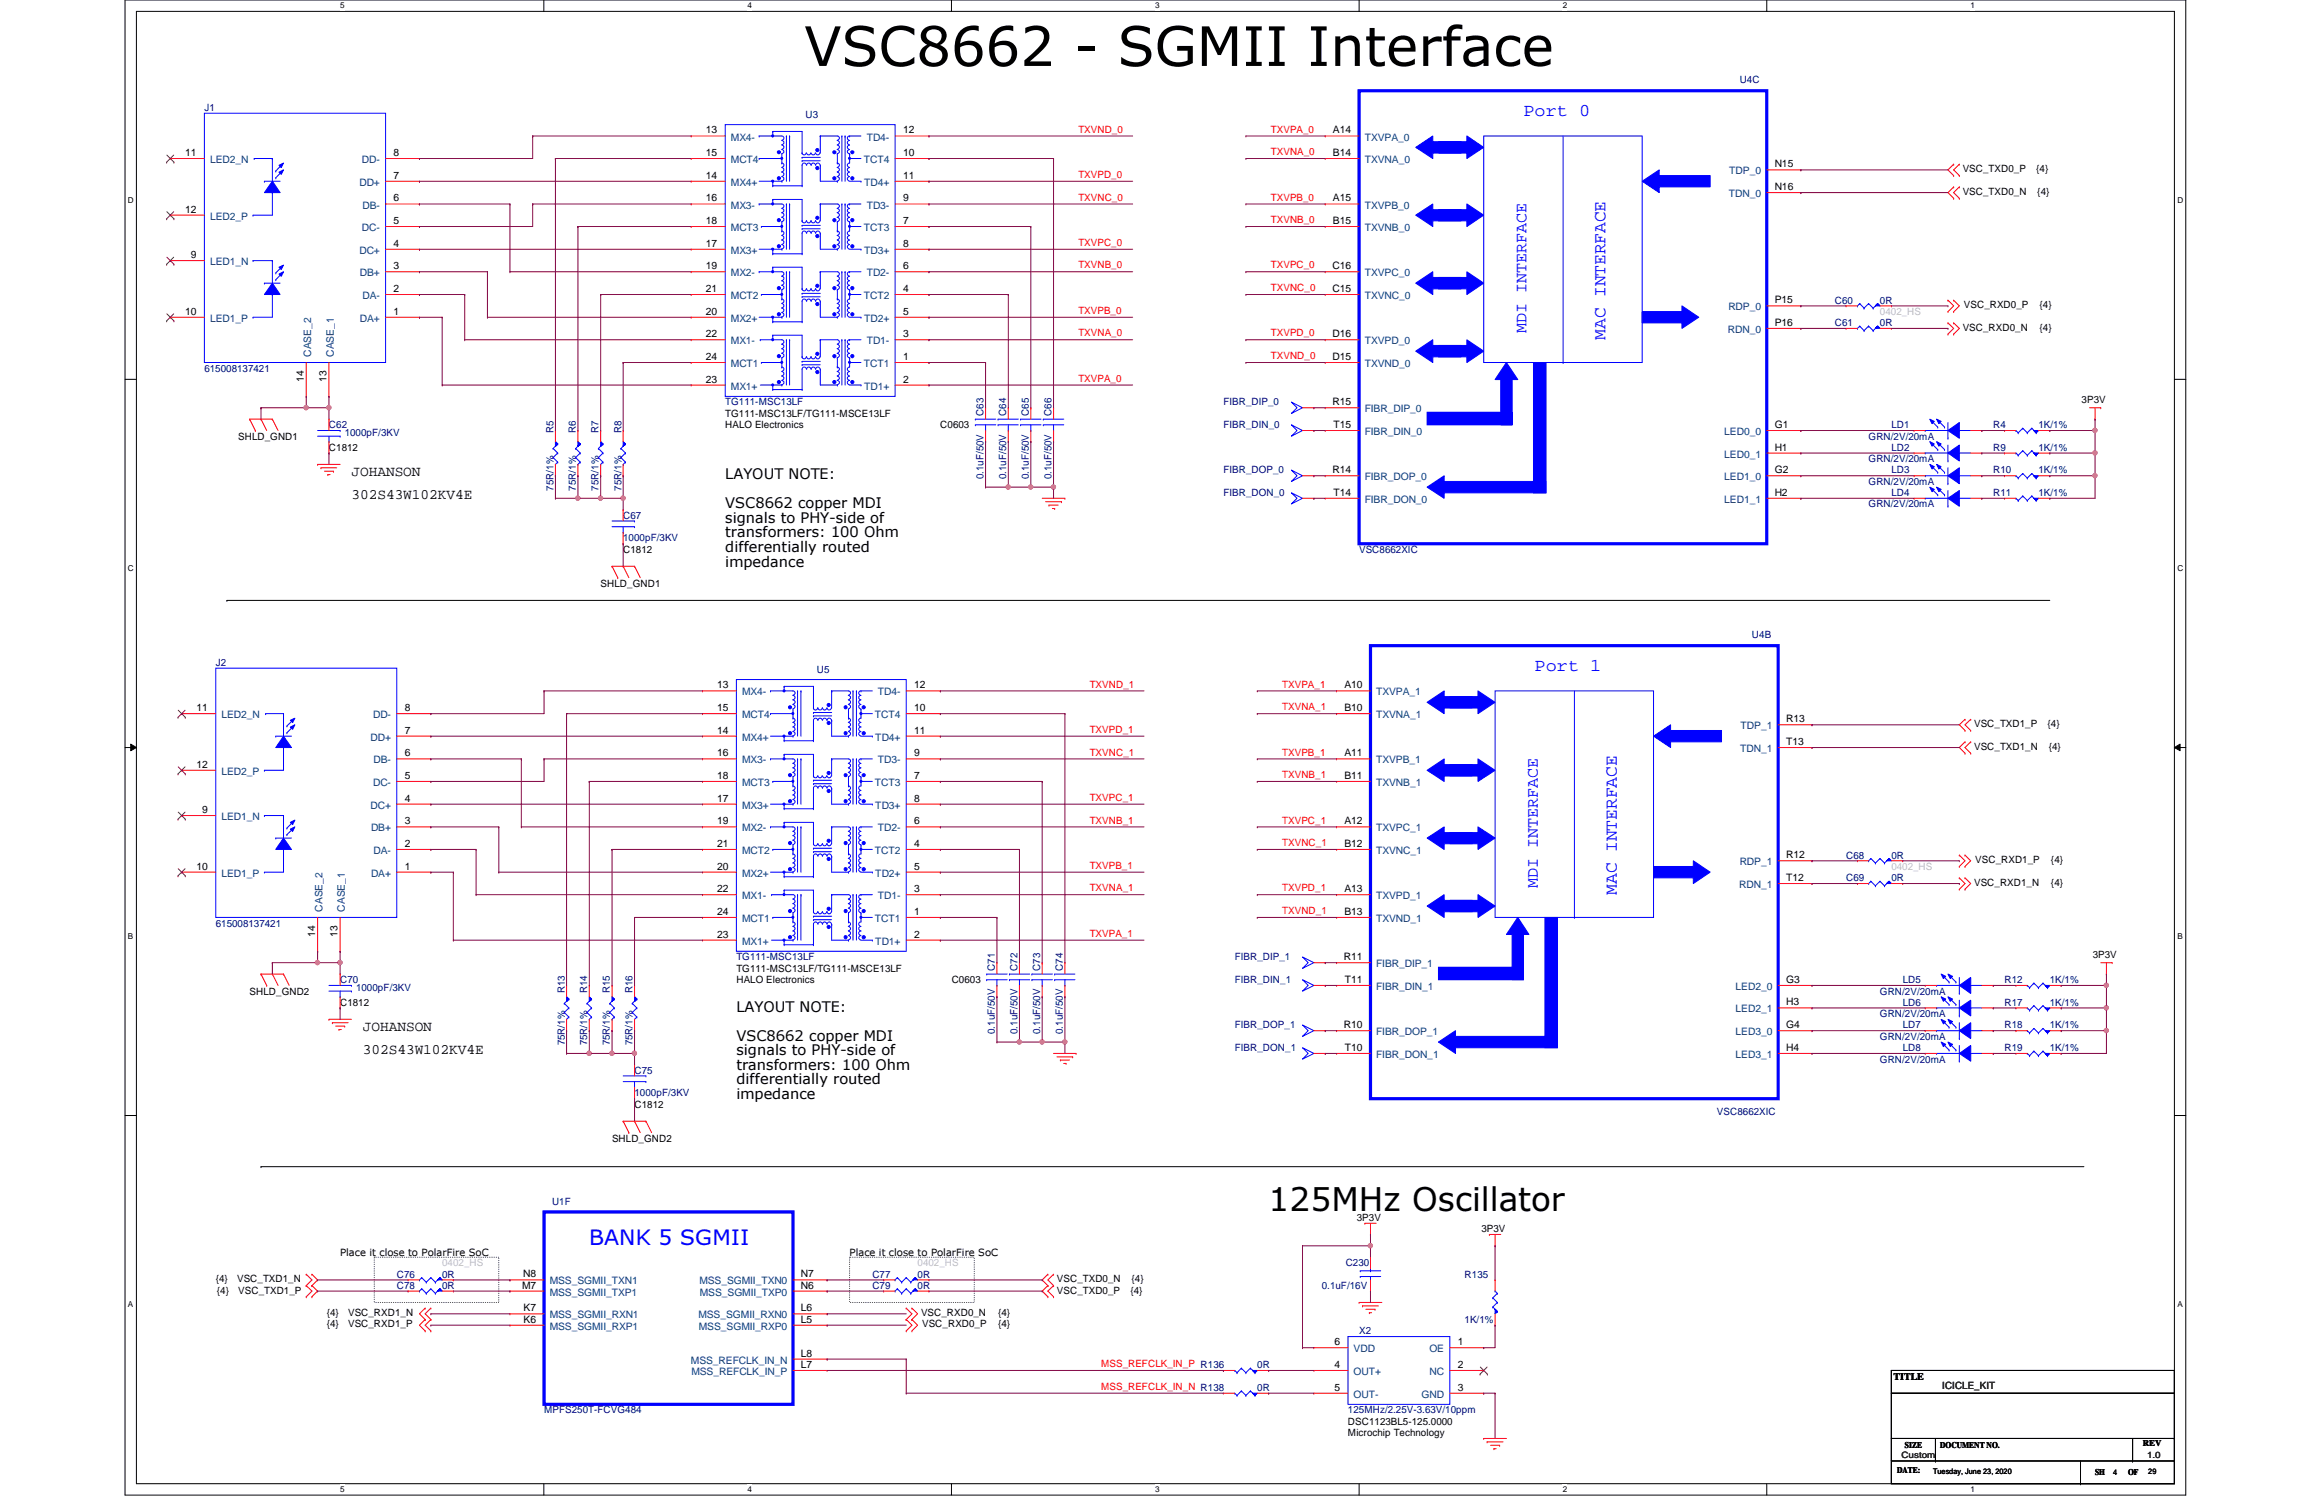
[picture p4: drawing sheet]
<svg xmlns="http://www.w3.org/2000/svg" width="432mm" height="279mm" viewBox="0 0 432 279" stroke-linecap="round" stroke-linejoin="round" font-family="sans-serif">
<defs><g id="words">
<text font-size="10.1" x="149.8" y="12.3">VSC8662 - SGMII Interface</text>
<text font-size="6.1" x="236.2" y="225.3">125MHz Oscillator</text>
<text font-size="4" fill="#00f" x="109.7" y="231.7">BANK 5 SGMII</text>
<g font-size="3.3" fill="#00f">
<text x="283.7" y="21.6">Port 0</text>
<text x="298.9" y="63.2" transform="rotate(-90 298.9 63.2)">MAC INTERFACE</text>
<text x="285.7" y="125">Port 1</text>
<text x="301" y="166.5" transform="rotate(-90 301 166.5)">MAC INTERFACE</text>
</g>
<g font-size="3.1" fill="#00f">
<text x="284.2" y="62" transform="rotate(-90 284.2 62)">MDI INTERFACE</text>
<text x="286.3" y="165.3" transform="rotate(-90 286.3 165.3)">MDI INTERFACE</text>
</g>
<g font-size="2.7">
<text x="65.4" y="88.6">JOHANSON</text>
<text x="135" y="89.2">LAYOUT NOTE:</text>
<text x="65.4" y="92.8">302S43W102KV4E</text>
<text x="135" y="94.6">VSC8662 copper MDI</text>
<text x="135" y="97.3">signals to PHY-side of</text>
<text x="135" y="100">transformers: 100 Ohm</text>
<text x="135" y="102.7">differentially routed</text>
<text x="135" y="105.5">impedance</text>
<text x="67.6" y="191.9">JOHANSON</text>
<text x="137.1" y="188.3">LAYOUT NOTE:</text>
<text x="67.6" y="196.1">302S43W102KV4E</text>
<text x="137.1" y="193.7">VSC8662 copper MDI</text>
<text x="137.1" y="196.4">signals to PHY-side of</text>
<text x="137.1" y="199.1">transformers: 100 Ohm</text>
<text x="137.1" y="201.8">differentially routed</text>
<text x="137.1" y="204.6">impedance</text>
</g>
<g font-size="1.9" fill="#000080">
<text x="323.9" y="15.4">U4C</text>
<text x="38.1" y="20.7">J1</text>
<text x="150" y="21.9">U3</text>
<text x="341.6" y="56.5">C60</text>
<text x="350.1" y="56.5">0R</text>
<text x="341.6" y="60.7">C61</text>
<text x="350.1" y="60.7">0R</text>
<text x="38.1" y="69.2">615008137421</text>
<text x="135" y="75.5">TG111-MSC13LF</text>
<text x="183.1" y="77.4" transform="rotate(-90 183.1 77.4)">C63</text>
<text x="187.4" y="77.4" transform="rotate(-90 187.4 77.4)">C64</text>
<text x="191.6" y="77.4" transform="rotate(-90 191.6 77.4)">C65</text>
<text x="195.8" y="77.4" transform="rotate(-90 195.8 77.4)">C66</text>
<text x="227.8" y="75.5">FIBR_DIP_0</text>
<text x="61.3" y="79.7">C62</text>
<text x="64.2" y="81.2">1000pF/3KV</text>
<text x="103" y="80.6" transform="rotate(-90 103 80.6)">R5</text>
<text x="107.2" y="80.6" transform="rotate(-90 107.2 80.6)">R6</text>
<text x="111.5" y="80.6" transform="rotate(-90 111.5 80.6)">R7</text>
<text x="115.7" y="80.6" transform="rotate(-90 115.7 80.6)">R8</text>
<text x="227.8" y="79.7">FIBR_DIN_0</text>
<text x="347.9" y="81.8">GRN/2V/20mA</text>
<text x="352.2" y="79.7">LD1</text>
<text x="352.2" y="83.9">LD2</text>
<text x="371.1" y="79.7">R4</text>
<text x="371.1" y="83.9">R9</text>
<text x="379.6" y="79.7">1K/1%</text>
<text x="379.6" y="83.9">1K/1%</text>
<text x="183.1" y="89.2" transform="rotate(-90 183.1 89.2)">0.1uF/50V</text>
<text x="187.4" y="89.2" transform="rotate(-90 187.4 89.2)">0.1uF/50V</text>
<text x="191.6" y="89.2" transform="rotate(-90 191.6 89.2)">0.1uF/50V</text>
<text x="195.8" y="89.2" transform="rotate(-90 195.8 89.2)">0.1uF/50V</text>
<text x="227.8" y="88.1">FIBR_DOP_0</text>
<text x="347.9" y="86">GRN/2V/20mA</text>
<text x="352.2" y="88.1">LD3</text>
<text x="371.1" y="88.1">R10</text>
<text x="379.6" y="88.1">1K/1%</text>
<text x="103" y="91.3" transform="rotate(-90 103 91.3)">75R/1%</text>
<text x="107.2" y="91.3" transform="rotate(-90 107.2 91.3)">75R/1%</text>
<text x="111.5" y="91.3" transform="rotate(-90 111.5 91.3)">75R/1%</text>
<text x="115.7" y="91.3" transform="rotate(-90 115.7 91.3)">75R/1%</text>
<text x="227.8" y="92.4">FIBR_DON_0</text>
<text x="347.9" y="94.4">GRN/2V/20mA</text>
<text x="347.9" y="90.3">GRN/2V/20mA</text>
<text x="352.2" y="92.4">LD4</text>
<text x="371.1" y="92.4">R11</text>
<text x="379.6" y="92.4">1K/1%</text>
<text x="116" y="96.6">C67</text>
<text x="116" y="100.8">1000pF/3KV</text>
<text x="253.1" y="102.9">VSC8662XIC</text>
<text x="326.2" y="118.7">U4B</text>
<text x="40.2" y="124">J2</text>
<text x="152.1" y="125.2">U5</text>
<text x="343.7" y="159.8">C68</text>
<text x="352.2" y="159.8">0R</text>
<text x="343.7" y="164">C69</text>
<text x="352.2" y="164">0R</text>
<text x="40.2" y="172.5">615008137421</text>
<text x="137.1" y="178.8">TG111-MSC13LF</text>
<text x="229.9" y="178.8">FIBR_DIP_1</text>
<text x="63.3" y="183">C70</text>
<text x="66.3" y="184.5">1000pF/3KV</text>
<text x="105.2" y="184.9" transform="rotate(-90 105.2 184.9)">R13</text>
<text x="109.3" y="184.9" transform="rotate(-90 109.3 184.9)">R14</text>
<text x="113.6" y="184.9" transform="rotate(-90 113.6 184.9)">R15</text>
<text x="117.8" y="184.9" transform="rotate(-90 117.8 184.9)">R16</text>
<text x="185.3" y="180.7" transform="rotate(-90 185.3 180.7)">C71</text>
<text x="189.5" y="180.7" transform="rotate(-90 189.5 180.7)">C72</text>
<text x="193.7" y="180.7" transform="rotate(-90 193.7 180.7)">C73</text>
<text x="197.9" y="180.7" transform="rotate(-90 197.9 180.7)">C74</text>
<text x="229.9" y="183">FIBR_DIN_1</text>
<text x="350.1" y="185.1">GRN/2V/20mA</text>
<text x="354.3" y="183">LD5</text>
<text x="373.3" y="183">R12</text>
<text x="381.7" y="183">1K/1%</text>
<text x="229.9" y="191.4">FIBR_DOP_1</text>
<text x="350.1" y="189.3">GRN/2V/20mA</text>
<text x="354.3" y="187.2">LD6</text>
<text x="354.3" y="191.4">LD7</text>
<text x="373.3" y="191.4">R18</text>
<text x="373.3" y="187.2">R17</text>
<text x="381.7" y="191.4">1K/1%</text>
<text x="381.7" y="187.2">1K/1%</text>
<text x="105.2" y="194.6" transform="rotate(-90 105.2 194.6)">75R/1%</text>
<text x="109.3" y="194.6" transform="rotate(-90 109.3 194.6)">75R/1%</text>
<text x="113.6" y="194.6" transform="rotate(-90 113.6 194.6)">75R/1%</text>
<text x="117.8" y="194.6" transform="rotate(-90 117.8 194.6)">75R/1%</text>
<text x="185.3" y="192.5" transform="rotate(-90 185.3 192.5)">0.1uF/50V</text>
<text x="189.5" y="192.5" transform="rotate(-90 189.5 192.5)">0.1uF/50V</text>
<text x="193.7" y="192.5" transform="rotate(-90 193.7 192.5)">0.1uF/50V</text>
<text x="197.9" y="192.5" transform="rotate(-90 197.9 192.5)">0.1uF/50V</text>
<text x="229.9" y="195.7">FIBR_DON_1</text>
<text x="350.1" y="193.5">GRN/2V/20mA</text>
<text x="350.1" y="197.8">GRN/2V/20mA</text>
<text x="354.3" y="195.7">LD8</text>
<text x="373.3" y="195.7">R19</text>
<text x="381.7" y="195.7">1K/1%</text>
<text x="118.2" y="199.9">C75</text>
<text x="118.2" y="204.1">1000pF/3KV</text>
<text x="319.7" y="207.5">VSC8662XIC</text>
<text x="102.8" y="224.3">U1F</text>
<text x="73.9" y="237.8">C76</text>
<text x="73.9" y="239.9">C78</text>
<text x="82.3" y="237.8">0R</text>
<text x="82.3" y="239.9">0R</text>
<text x="162.4" y="237.8">C77</text>
<text x="162.4" y="239.9">C79</text>
<text x="170.9" y="237.8">0R</text>
<text x="170.9" y="239.9">0R</text>
<text x="246.1" y="239.9">0.1uF/16V</text>
<text x="250.6" y="235.7">C230</text>
<text x="272.7" y="237.8">R135</text>
<text x="253.1" y="248.4">X2</text>
<text x="272.7" y="246.3">1K/1%</text>
<text x="234.1" y="254.7">0R</text>
<text x="101.3" y="263.1">MPFS250T-FCVG484</text>
<text x="234.1" y="258.9">0R</text>
<text x="251" y="263.1">125MHz/2.25V-3.63V/10ppm</text>
</g>
<g font-size="1.9">
<text x="34.5" y="29">11</text>
<text x="73.3" y="29">8</text>
<text x="131.4" y="29">15</text>
<text x="131.4" y="24.8">13</text>
<text x="168.1" y="29">10</text>
<text x="168.1" y="24.8">12</text>
<text x="248.2" y="24.8">A14</text>
<text x="248.2" y="29">B14</text>
<text x="73.3" y="33.3">7</text>
<text x="131.4" y="33.3">14</text>
<text x="168.1" y="33.3">11</text>
<text x="330.5" y="31.2">N15</text>
<text x="330.5" y="35.4">N16</text>
<text x="365.5" y="32">VSC_TXD0_P</text>
<text x="379.1" y="32">{4}</text>
<text x="34.5" y="39.6">12</text>
<text x="73.3" y="41.7">5</text>
<text x="73.3" y="37.5">6</text>
<text x="131.4" y="41.7">18</text>
<text x="131.4" y="37.5">16</text>
<text x="168.1" y="41.7">7</text>
<text x="168.1" y="37.5">9</text>
<text x="248.2" y="37.5">A15</text>
<text x="248.2" y="41.7">B15</text>
<text x="365.5" y="36.3">VSC_TXD0_N</text>
<text x="379.3" y="36.3">{4}</text>
<text x="73.3" y="45.9">4</text>
<text x="131.4" y="45.9">17</text>
<text x="168.1" y="45.9">8</text>
<text x="35.5" y="48">9</text>
<text x="73.3" y="50.1">3</text>
<text x="131.4" y="50.1">19</text>
<text x="168.1" y="50.1">6</text>
<text x="248.1" y="50.1">C16</text>
<text x="34.5" y="58.6">10</text>
<text x="73.3" y="58.6">1</text>
<text x="73.3" y="54.4">2</text>
<text x="131.4" y="58.6">20</text>
<text x="131.4" y="54.4">21</text>
<text x="168.1" y="58.6">5</text>
<text x="168.1" y="54.4">4</text>
<text x="248.1" y="54.4">C15</text>
<text x="330.5" y="56.5">P15</text>
<text x="365.7" y="57.4">VSC_RXD0_P</text>
<text x="379.8" y="57.4">{4}</text>
<text x="131.4" y="62.8">22</text>
<text x="168.1" y="62.8">3</text>
<text x="248.1" y="62.8">D16</text>
<text x="330.5" y="60.7">P16</text>
<text x="365.5" y="61.6">VSC_RXD0_N</text>
<text x="379.8" y="61.6">{4}</text>
<text x="56.6" y="71.1" transform="rotate(-90 56.6 71.1)">14</text>
<text x="60.8" y="71.1" transform="rotate(-90 60.8 71.1)">13</text>
<text x="131.4" y="71.2">23</text>
<text x="131.4" y="67">24</text>
<text x="168.1" y="71.2">2</text>
<text x="168.1" y="67">1</text>
<text x="248.1" y="67">D15</text>
<text x="135" y="77.6">TG111-MSC13LF/TG111-MSCE13LF</text>
<text x="248.1" y="75.4">R15</text>
<text x="387.6" y="75.1">3P3V</text>
<text x="44.4" y="81.8">SHLD_GND1</text>
<text x="61.3" y="83.9">C1812</text>
<text x="135" y="79.7">HALO Electronics</text>
<text x="175.1" y="79.7">C0603</text>
<text x="248.3" y="79.7">T15</text>
<text x="330.5" y="79.7">G1</text>
<text x="330.5" y="83.9">H1</text>
<text x="248.1" y="88.1">R14</text>
<text x="330.5" y="88.1">G2</text>
<text x="248.3" y="92.3">T14</text>
<text x="330.5" y="92.3">H2</text>
<text x="116" y="102.9">C1812</text>
<text x="111.8" y="109.2">SHLD_GND1</text>
<text x="133.5" y="128.1">13</text>
<text x="170.2" y="128.1">12</text>
<text x="250.3" y="128.1">A10</text>
<text x="36.6" y="132.4">11</text>
<text x="75.4" y="136.6">7</text>
<text x="75.4" y="132.4">8</text>
<text x="133.5" y="132.4">15</text>
<text x="133.5" y="136.6">14</text>
<text x="170.2" y="132.4">10</text>
<text x="170.2" y="136.6">11</text>
<text x="250.3" y="132.4">B10</text>
<text x="332.6" y="134.5">R13</text>
<text x="367.6" y="135.4">VSC_TXD1_P</text>
<text x="381.3" y="135.4">{4}</text>
<text x="36.6" y="142.9">12</text>
<text x="75.4" y="140.8">6</text>
<text x="133.5" y="140.8">16</text>
<text x="170.2" y="140.8">9</text>
<text x="250.3" y="140.8">A11</text>
<text x="332.6" y="138.7">T13</text>
<text x="367.6" y="139.6">VSC_TXD1_N</text>
<text x="381.5" y="139.6">{4}</text>
<text x="75.4" y="149.2">4</text>
<text x="75.4" y="145">5</text>
<text x="133.5" y="149.2">17</text>
<text x="133.5" y="145">18</text>
<text x="170.2" y="145">7</text>
<text x="170.2" y="149.2">8</text>
<text x="250.3" y="145">B11</text>
<text x="37.6" y="151.3">9</text>
<text x="75.4" y="153.5">3</text>
<text x="133.5" y="153.5">19</text>
<text x="170.2" y="153.5">6</text>
<text x="250.3" y="153.5">A12</text>
<text x="36.6" y="161.9">10</text>
<text x="75.4" y="161.9">1</text>
<text x="75.4" y="157.6">2</text>
<text x="133.5" y="161.9">20</text>
<text x="133.5" y="157.6">21</text>
<text x="170.2" y="161.9">5</text>
<text x="170.2" y="157.6">4</text>
<text x="250.3" y="157.6">B12</text>
<text x="332.6" y="159.8">R12</text>
<text x="367.8" y="160.7">VSC_RXD1_P</text>
<text x="381.9" y="160.7">{4}</text>
<text x="133.5" y="166.1">22</text>
<text x="170.2" y="166.1">3</text>
<text x="250.3" y="166.1">A13</text>
<text x="332.6" y="164">T12</text>
<text x="367.6" y="164.9">VSC_RXD1_N</text>
<text x="381.9" y="164.9">{4}</text>
<text x="133.5" y="170.3">24</text>
<text x="170.2" y="170.3">1</text>
<text x="250.3" y="170.3">B13</text>
<text x="58.7" y="174.4" transform="rotate(-90 58.7 174.4)">14</text>
<text x="62.9" y="174.4" transform="rotate(-90 62.9 174.4)">13</text>
<text x="133.5" y="174.5">23</text>
<text x="170.2" y="174.5">2</text>
<text x="250.2" y="178.7">R11</text>
<text x="389.7" y="178.4">3P3V</text>
<text x="46.5" y="185.1">SHLD_GND2</text>
<text x="137.1" y="180.9">TG111-MSC13LF/TG111-MSCE13LF</text>
<text x="137.1" y="183">HALO Electronics</text>
<text x="177.2" y="183">C0603</text>
<text x="250.4" y="183">T11</text>
<text x="332.6" y="183">G3</text>
<text x="63.3" y="187.2">C1812</text>
<text x="250.2" y="191.4">R10</text>
<text x="332.6" y="187.2">H3</text>
<text x="332.6" y="191.4">G4</text>
<text x="250.4" y="195.6">T10</text>
<text x="332.6" y="195.6">H4</text>
<text x="118.2" y="206.2">C1812</text>
<text x="114" y="212.5">SHLD_GND2</text>
<text x="252.6" y="227.3">3P3V</text>
<text x="63.3" y="233.8">Place it close to PolarFire SoC</text>
<text x="158.2" y="233.8">Place it close to PolarFire SoC</text>
<text x="275.8" y="229.4">3P3V</text>
<text x="40.2" y="238.7">{4}</text>
<text x="44.2" y="238.7">VSC_TXD1_N</text>
<text x="97.2" y="239.9">M7</text>
<text x="97.4" y="237.8">N8</text>
<text x="149.1" y="237.8">N7</text>
<text x="149.1" y="239.9">N6</text>
<text x="196.8" y="238.7">VSC_TXD0_N</text>
<text x="210.7" y="238.7">{4}</text>
<text x="40.4" y="240.8">{4}</text>
<text x="44.4" y="240.8">VSC_TXD1_P</text>
<text x="60.8" y="245">{4}</text>
<text x="64.8" y="245">VSC_RXD1_N</text>
<text x="97.5" y="244.1">K7</text>
<text x="149.1" y="244.1">L6</text>
<text x="171.5" y="245">VSC_RXD0_N</text>
<text x="185.8" y="245">{4}</text>
<text x="196.8" y="240.8">VSC_TXD0_P</text>
<text x="210.5" y="240.8">{4}</text>
<text x="60.8" y="247.1">{4}</text>
<text x="64.8" y="247.1">VSC_RXD1_P</text>
<text x="97.5" y="246.2">K6</text>
<text x="149.1" y="246.2">L5</text>
<text x="171.7" y="247.1">VSC_RXD0_P</text>
<text x="185.8" y="247.1">{4}</text>
<text x="248.5" y="250.4">6</text>
<text x="271.4" y="250.4">1</text>
<text x="149.1" y="252.5">L8</text>
<text x="149.1" y="254.6">L7</text>
<text x="248.5" y="254.6">4</text>
<text x="271.4" y="254.6">2</text>
<text x="352.6" y="256.8">TITLE</text>
<text x="248.5" y="258.9">5</text>
<text x="271.4" y="258.9">3</text>
<text x="251" y="265.2">DSC1123BL5-125.0000</text>
<text x="251" y="267.3">Microchip Technology</text>
</g>
<g font-size="1.9" fill="#004080">
<text x="136.1" y="26.2">MX4-</text>
<text x="161.4" y="26.2">TD4-</text>
<text x="254.1" y="26.2">TXVPA_0</text>
<text x="39.1" y="30.4">LED2_N</text>
<text x="66.9" y="34.6">DD+</text>
<text x="67.4" y="30.4">DD-</text>
<text x="136.1" y="30.4">MCT4</text>
<text x="136.1" y="34.6">MX4+</text>
<text x="160.8" y="30.4">TCT4</text>
<text x="160.9" y="34.6">TD4+</text>
<text x="254.1" y="30.4">TXVNA_0</text>
<text x="322" y="32.5">TDP_0</text>
<text x="39.1" y="40.9">LED2_P</text>
<text x="67.5" y="38.8">DB-</text>
<text x="136.1" y="38.8">MX3-</text>
<text x="161.4" y="38.8">TD3-</text>
<text x="254.1" y="38.8">TXVPB_0</text>
<text x="321.9" y="36.7">TDN_0</text>
<text x="66.9" y="47.2">DC+</text>
<text x="67.4" y="43">DC-</text>
<text x="136.1" y="47.2">MX3+</text>
<text x="136.1" y="43">MCT3</text>
<text x="160.8" y="43">TCT3</text>
<text x="160.9" y="47.2">TD3+</text>
<text x="254.1" y="43">TXVNB_0</text>
<text x="39.1" y="49.4">LED1_N</text>
<text x="67" y="51.4">DB+</text>
<text x="136.1" y="51.4">MX2-</text>
<text x="161.4" y="51.4">TD2-</text>
<text x="254.1" y="51.4">TXVPC_0</text>
<text x="39.1" y="59.9">LED1_P</text>
<text x="67" y="59.9">DA+</text>
<text x="67.5" y="55.7">DA-</text>
<text x="136.1" y="59.9">MX2+</text>
<text x="136.1" y="55.7">MCT2</text>
<text x="160.8" y="55.7">TCT2</text>
<text x="160.9" y="59.9">TD2+</text>
<text x="254.1" y="55.7">TXVNC_0</text>
<text x="321.8" y="57.8">RDP_0</text>
<text x="136.1" y="64.1">MX1-</text>
<text x="161.4" y="64.1">TD1-</text>
<text x="254.1" y="64.1">TXVPD_0</text>
<text x="321.7" y="62">RDN_0</text>
<text x="57.9" y="66.4" transform="rotate(-90 57.9 66.4)">CASE_2</text>
<text x="62.1" y="66.4" transform="rotate(-90 62.1 66.4)">CASE_1</text>
<text x="136.1" y="68.3">MCT1</text>
<text x="160.8" y="68.3">TCT1</text>
<text x="254.1" y="68.3">TXVND_0</text>
<text x="136.1" y="72.5">MX1+</text>
<text x="160.9" y="72.5">TD1+</text>
<text x="254.1" y="76.8">FIBR_DIP_0</text>
<text x="254.1" y="81">FIBR_DIN_0</text>
<text x="321.1" y="81">LED0_0</text>
<text x="254.1" y="89.4">FIBR_DOP_0</text>
<text x="321.1" y="85.2">LED0_1</text>
<text x="321.1" y="89.4">LED1_0</text>
<text x="254.1" y="93.6">FIBR_DON_0</text>
<text x="321.1" y="93.6">LED1_1</text>
<text x="138.2" y="129.5">MX4-</text>
<text x="163.4" y="129.5">TD4-</text>
<text x="256.2" y="129.5">TXVPA_1</text>
<text x="41.2" y="133.7">LED2_N</text>
<text x="69" y="137.9">DD+</text>
<text x="69.5" y="133.7">DD-</text>
<text x="138.2" y="133.7">MCT4</text>
<text x="138.2" y="137.9">MX4+</text>
<text x="162.9" y="133.7">TCT4</text>
<text x="163" y="137.9">TD4+</text>
<text x="256.2" y="133.7">TXVNA_1</text>
<text x="324.1" y="135.8">TDP_1</text>
<text x="69.6" y="142.1">DB-</text>
<text x="138.2" y="142.1">MX3-</text>
<text x="163.4" y="142.1">TD3-</text>
<text x="256.2" y="142.1">TXVPB_1</text>
<text x="324" y="140">TDN_1</text>
<text x="41.2" y="144.2">LED2_P</text>
<text x="69.5" y="146.3">DC-</text>
<text x="138.2" y="146.3">MCT3</text>
<text x="162.9" y="146.3">TCT3</text>
<text x="256.2" y="146.3">TXVNB_1</text>
<text x="41.2" y="152.7">LED1_N</text>
<text x="69" y="150.5">DC+</text>
<text x="69.1" y="154.8">DB+</text>
<text x="138.2" y="154.8">MX2-</text>
<text x="138.2" y="150.5">MX3+</text>
<text x="163" y="150.5">TD3+</text>
<text x="163.4" y="154.8">TD2-</text>
<text x="256.2" y="154.8">TXVPC_1</text>
<text x="69.6" y="159">DA-</text>
<text x="138.2" y="159">MCT2</text>
<text x="162.9" y="159">TCT2</text>
<text x="256.2" y="159">TXVNC_1</text>
<text x="323.9" y="161.1">RDP_1</text>
<text x="41.2" y="163.2">LED1_P</text>
<text x="69.1" y="163.2">DA+</text>
<text x="138.2" y="167.4">MX1-</text>
<text x="138.2" y="163.2">MX2+</text>
<text x="163" y="163.2">TD2+</text>
<text x="163.4" y="167.4">TD1-</text>
<text x="256.2" y="167.4">TXVPD_1</text>
<text x="323.8" y="165.3">RDN_1</text>
<text x="60" y="169.7" transform="rotate(-90 60 169.7)">CASE_2</text>
<text x="64.2" y="169.7" transform="rotate(-90 64.2 169.7)">CASE_1</text>
<text x="138.2" y="171.6">MCT1</text>
<text x="162.9" y="171.6">TCT1</text>
<text x="256.2" y="171.6">TXVND_1</text>
<text x="138.2" y="175.9">MX1+</text>
<text x="163" y="175.9">TD1+</text>
<text x="256.2" y="180">FIBR_DIP_1</text>
<text x="256.2" y="184.3">FIBR_DIN_1</text>
<text x="323.2" y="184.3">LED2_0</text>
<text x="323.2" y="188.5">LED2_1</text>
<text x="256.2" y="192.7">FIBR_DOP_1</text>
<text x="256.2" y="196.9">FIBR_DON_1</text>
<text x="323.2" y="192.7">LED3_0</text>
<text x="323.2" y="196.9">LED3_1</text>
<text x="102.4" y="239.1">MSS_SGMII_TXN1</text>
<text x="130.2" y="239.1">MSS_SGMII_TXN0</text>
<text x="102.4" y="245.4">MSS_SGMII_RXN1</text>
<text x="102.4" y="241.2">MSS_SGMII_TXP1</text>
<text x="130" y="245.4">MSS_SGMII_RXN0</text>
<text x="130.3" y="241.2">MSS_SGMII_TXP0</text>
<text x="102.4" y="247.5">MSS_SGMII_RXP1</text>
<text x="130.1" y="247.5">MSS_SGMII_RXP0</text>
<text x="252.1" y="251.7">VDD</text>
<text x="266.1" y="251.7">OE</text>
<text x="128.7" y="253.8">MSS_REFCLK_IN_N</text>
<text x="128.7" y="255.9">MSS_REFCLK_IN_P</text>
<text x="252.1" y="255.9">OUT+</text>
<text x="266.2" y="255.9">NC</text>
<text x="252.1" y="260.2">OUT-</text>
<text x="264.7" y="260.2">GND</text>
</g>
<g font-size="1.9" fill="#f00">
<text x="200.8" y="24.7">TXVND_0</text>
<text x="236.6" y="24.7">TXVPA_0</text>
<text x="236.6" y="28.9">TXVNA_0</text>
<text x="200.8" y="33.1">TXVPD_0</text>
<text x="200.8" y="37.3">TXVNC_0</text>
<text x="236.6" y="37.3">TXVPB_0</text>
<text x="236.6" y="41.5">TXVNB_0</text>
<text x="200.8" y="45.8">TXVPC_0</text>
<text x="200.8" y="50">TXVNB_0</text>
<text x="236.6" y="50">TXVPC_0</text>
<text x="200.8" y="58.4">TXVPB_0</text>
<text x="236.6" y="54.2">TXVNC_0</text>
<text x="200.8" y="62.6">TXVNA_0</text>
<text x="236.6" y="62.6">TXVPD_0</text>
<text x="200.8" y="71">TXVPA_0</text>
<text x="236.6" y="66.8">TXVND_0</text>
<text x="202.9" y="128">TXVND_1</text>
<text x="238.8" y="128">TXVPA_1</text>
<text x="202.9" y="136.4">TXVPD_1</text>
<text x="238.8" y="132.2">TXVNA_1</text>
<text x="202.9" y="140.6">TXVNC_1</text>
<text x="238.8" y="140.6">TXVPB_1</text>
<text x="202.9" y="149.1">TXVPC_1</text>
<text x="238.8" y="144.8">TXVNB_1</text>
<text x="202.9" y="153.3">TXVNB_1</text>
<text x="238.8" y="153.3">TXVPC_1</text>
<text x="202.9" y="161.7">TXVPB_1</text>
<text x="238.8" y="157.5">TXVNC_1</text>
<text x="202.9" y="165.9">TXVNA_1</text>
<text x="238.8" y="165.9">TXVPD_1</text>
<text x="238.8" y="170.1">TXVND_1</text>
<text x="202.9" y="174.4">TXVPA_1</text>
<text x="205" y="254.5">MSS_REFCLK_IN_P R136</text>
<text x="205" y="258.7">MSS_REFCLK_IN_N R138</text>
</g>
<g font-size="1.9" fill="#c0c0c0">
<text x="350.1" y="58.6">0402_HS</text>
<text x="352.2" y="161.9">0402_HS</text>
<text x="82.3" y="235.7">0402_HS</text>
<text x="170.9" y="235.7">0402_HS</text>
</g>
<text font-size="1.9" fill="#008000" x="361.7" y="258.5">ICICLE_KIT</text>
<g font-size="1.7">
<text x="354.7" y="269.5">SIZE</text>
<text x="361.2" y="269.5">DOCUMENT NO.</text>
<text x="399" y="269.2">REV</text>
<text x="353.2" y="274.3">DATE:</text>
<text x="390.1" y="274.5">SH</text>
<text x="396.2" y="274.5">OF</text>
</g>
<g font-size="1.7" fill="#008000">
<text x="354.1" y="271.4">Custom</text>
<text x="399.8" y="271.4">1.0</text>
</g>
<g font-size="1.5">
<text x="63.3" y="1.6">5</text>
<text x="139.2" y="1.6">4</text>
<text x="215.1" y="1.6">3</text>
<text x="291" y="1.6">2</text>
<text x="366.9" y="1.6">1</text>
<text x="23.8" y="37.7">D</text>
<text x="405.4" y="37.7">D</text>
<text x="23.8" y="106.2">C</text>
<text x="405.4" y="106.2">C</text>
<text x="23.8" y="174.8">B</text>
<text x="405.4" y="174.8">B</text>
<text x="23.8" y="243.2">A</text>
<text x="405.4" y="243.2">A</text>
<text x="63.3" y="277.7">5</text>
<text x="139.2" y="277.7">4</text>
<text x="215.1" y="277.7">3</text>
<text x="291" y="277.7">2</text>
<text x="366.9" y="277.7">1</text>
</g>
<g font-size="1.4">
<text x="360" y="274.4">Tuesday, June 23, 2020</text>
<text x="393.5" y="274.6">4</text>
<text x="400" y="274.4">29</text>
</g>
</g></defs>
<path d="M23.3 0h383.7v278.3h-383.7zM25.4 2.1h379.5v274.1h-379.5z" fill="none" stroke="#000" stroke-width=".19"/>
<g fill="#fff">
<path d="M63.3 .2h.8v1.7h-.8z"/>
<path d="M63.3 276.4h.8v1.7h-.8z"/>
</g>
<path d="M101.3 0v2.1M101.3 276.2v2.1" fill="none" stroke="#000" stroke-width=".19"/>
<g fill="#fff">
<path d="M139.2 .2h.8v1.7h-.8z"/>
<path d="M139.2 276.4h.8v1.7h-.8z"/>
</g>
<path d="M177.2 0v2.1M177.2 276.2v2.1" fill="none" stroke="#000" stroke-width=".19"/>
<g fill="#fff">
<path d="M215.1 .2h.8v1.7h-.8z"/>
<path d="M215.1 276.4h.8v1.7h-.8z"/>
</g>
<path d="M253.1 0v2.1M253.1 276.2v2.1" fill="none" stroke="#000" stroke-width=".19"/>
<g fill="#fff">
<path d="M291 .2h.8v1.7h-.8z"/>
<path d="M291 276.4h.8v1.7h-.8z"/>
</g>
<path d="M329 0v2.1M329 276.2v2.1" fill="none" stroke="#000" stroke-width=".19"/>
<g fill="#fff">
<path d="M366.9 .2h.8v1.7h-.8z"/>
<path d="M366.9 276.4h.8v1.7h-.8z"/>
<path d="M23.8 36.4h1.1v1.7h-1.1z"/>
<path d="M405.4 36.4h1.1v1.7h-1.1z"/>
<path d="M23.8 104.9h1.1v1.7h-1.1z"/>
<path d="M405.4 104.9h1.1v1.7h-1.1z"/>
</g>
<path d="M23.3 70.6h2.1M404.9 70.6h2.1" fill="none" stroke="#000" stroke-width=".19"/>
<g fill="#fff">
<path d="M23.8 173.4h1v1.7h-1z"/>
<path d="M405.4 173.4h1v1.7h-1z"/>
</g>
<path d="M23.3 139.1h2.1M24.3 138.5l1.1 .6-1.1 .6zM404.9 139.1l1-.6v1.2zM404.9 139.1h2.1" fill="none" stroke="#000" stroke-width=".19"/>
<path d="M24.3 138.5l1.1 .6-1.1 .6zM404.9 139.1l1-.6v1.2z" fill="#000"/>
<g fill="#fff">
<path d="M23.8 241.9h1v1.7h-1z"/>
<path d="M405.4 241.9h1v1.7h-1z"/>
</g>
<g fill="none" stroke="#000" stroke-width=".19">
<path d="M42.2 111.8h.1M42.2 111.8h339.5M23.3 207.6h2.1M48.6 217.2h.1M48.6 217.2h339.4M404.9 207.6h2.1M352.2 255.1h52.7v21.1h-52.7zM352.2 259.3h52.7M404.9 259.3h.1M352.2 267.8h52.7M352.2 271.9h52.7M360.4 271.9h.1"/>
<path d="M360.4 267.8v4.1M387.4 276.2h.1M387.4 271.9v4.3M397.1 271.9h.1M397.1 267.8v4.1M404.9 267.8h.1M404.9 271.9h.1"/>
</g>
<path d="M69.7 234h23.2v8.4h-23.2zM158.2 234h23.2v8.4h-23.2z" fill="none" stroke="#000" stroke-width=".19" stroke-dasharray="0 .3"/>
<g fill="none" stroke="#f00" stroke-width=".19">
<path d="M363.8 32.7h.1M363.8 30.6h.1M363.8 36.9h.1M363.8 34.8h.1M363.8 30.6l-1.1 1 1.1 1.1M363.8 34.8l-1.1 1.1 1.1 1M364.8 30.6h.1M364.8 32.7h.1M364.8 34.8h.1M364.8 36.9h.1M364.8 30.6l-1 1 1 1.1M364.8 34.8l-1 1.1 1 1"/>
<path d="M362.7 58h.1M362.7 55.9h.1M362.7 55.9l1.1 1-1.1 1.1M363.8 58h.1M363.8 55.9h.1M363.8 55.9l1 1-1 1.1M46.5 78h.1M46.5 78h4.2M46.5 78l1 2.1M48.6 78h.1M48.6 78l1.1 2.1M50.7 78h.1"/>
<path d="M50.7 78l1.1 2.1M362.7 62.2h.1M362.7 60.1h.1M362.7 60.1l1.1 1-1.1 1.1M363.8 62.2h.1M363.8 60.1h.1M363.8 60.1l1 1-1 1.1M389.1 75.9h2.1M390.1 78h.1M390.1 75.9v2.1M391.2 75.9h.1M47.5 80.1h.1"/>
<path d="M59.1 86.4h.1M59.1 86.4h4.2M59.8 87.1h.1M59.8 87.1h2.9M60.4 87.7h1.7M61 88.3h.1M61 88.3h.5M62.1 87.7h.1M194.1 92.8h4.2M194.7 93.4h3M195.3 94h.1M195.3 94h1.7"/>
<path d="M196 94.7h.4M196.4 94.7h.1M197.7 93.4h.1M198.3 92.8h.1M114 105.4h.1M114 105.4h4.2M114 105.4l1 2.1M115 107.5h.1M116 105.4h.1M116 105.4l1.1 2.1M118.2 105.4h.1M118.2 105.4l1 2.1"/>
<path d="M365.9 136h.1M365.9 133.9h.1M365.9 138.1h.1M365.9 133.9l-1.1 1 1.1 1.1M365.9 138.1l-1.1 1 1.1 1.1M366.9 133.9h.1M366.9 136h.1M366.9 138.1h.1M366.9 133.9l-1 1 1 1.1M366.9 138.1l-1 1 1 1.1M364.8 159.2h.1M364.8 159.2l1.1 1-1.1 1.1"/>
<path d="M365.9 159.2h.1M365.9 140.2h.1M365.9 159.2l1 1-1 1.1M366.9 140.2h.1M364.8 161.3h.1M364.8 165.5h.1M364.8 163.4h.1M364.8 163.4l1.1 1.1-1.1 1M365.9 161.3h.1M365.9 165.5h.1M365.9 163.4h.1M365.9 163.4l1 1.1-1 1"/>
<path d="M391.2 179.2h2.1M392.2 179.2v2.1M393.3 179.2h.1M48.6 181.3h.1M48.6 181.3h4.2M48.6 181.3l1.1 2.1M49.7 183.4h.1M50.7 181.3h.1M50.7 181.3l1.1 2.1M52.8 181.3h.1M52.8 181.3l1 2.1M61.3 189.7h.1"/>
<path d="M61.3 189.7h4.1M61.9 190.4h.1M61.9 190.4h2.9M62.5 191h1.7M63.1 191.6h.1M63.1 191.6h.4M64.2 191h.1M196.2 196.1h4.2M196.8 196.7h2.9M197.4 197.3h.1M197.4 197.3h1.7M198.1 198h.4"/>
<path d="M198.5 198h.1M199.7 196.7h.1M200.4 196.1h.1M392.2 181.3h.1M116 208.7h.1M116 208.7h4.3M116 208.7l1.1 2.1M117.1 210.8h.1M118.2 208.7h.1M118.2 208.7l1 2.1M120.3 208.7h.1M120.3 208.7l1 2.1"/>
<path d="M57 239.3h.1M57 237.2h.1M57 239.3l1.1 1-1.1 1.1M57 237.2l1.1 1.1-1.1 1M58.1 239.3h.1M58.1 237.2h.1M58.1 239.3l1 1-1 1.1M58.1 237.2l1 1.1-1 1M195.1 239.3h.1M195.1 237.2h.1M195.1 239.3l-1 1 1 1.1M195.1 237.2l-1 1.1 1 1"/>
<path d="M196.2 239.3h.1M196.2 237.2h.1M196.2 239.3l-1.1 1 1.1 1.1M196.2 237.2l-1.1 1.1 1.1 1M254.1 227.7h.1M254.1 227.7h2.1M255.2 229.8h.1M255.2 227.7v2.1M277.3 229.8h.1M277.3 229.8h2.1M278.4 231.9h.1M278.4 229.8v2.1"/>
<path d="M57 241.4h.1M58.1 241.4h.1M79.2 247.7h.1M79.2 245.6h.1M79.2 243.5h.1M79.2 245.6l-1.1 1.1 1.1 1M79.2 243.5l-1.1 1.1 1.1 1M80.2 247.7h.1M80.2 245.6h.1M80.2 243.5h.1M80.2 245.6l-1 1.1 1 1M80.2 243.5l-1 1.1 1 1"/>
<path d="M168.7 245.6h.1M168.7 243.5h.1M168.7 247.7h.1M168.7 243.5l1.1 1.1-1.1 1M168.7 245.6l1.1 1.1-1.1 1M169.8 245.6h.1M169.8 243.5h.1M169.8 247.7h.1M169.8 243.5l1.1 1.1-1.1 1M169.8 245.6l1.1 1.1-1.1 1M195.1 241.4h.1M196.2 241.4h.1"/>
<path d="M253.1 242.4h.1M253.1 242.4h4.2M253.7 243.1h.1M253.7 243.1h3M254.3 243.7h1.7M255 244.3h.1M255 244.3h.4M256 243.7h.1M276.3 267.8h.1M276.3 267.8h4.2M276.9 268.4h.1M276.9 268.4h3"/>
<path d="M277.5 269h1.7M278.2 269.7h.1M278.2 269.7h.4M279.2 269h.1"/>
</g>
<path d="M358.5 92.8h.1M358.5 92.8h4.2M362.7 94.2h.1M362.7 91.3v2.9M364.8 92.8h.1M364.8 92.8h2.1" fill="none" stroke="#00f" stroke-width=".19"/>
<path d="M362.7 92.8l2.1-1.5v2.9z" fill-rule="evenodd" fill="#00f"/>
<path d="M362.7 92.8l2.1-1.5v2.9z" fill="none" stroke="#00f" stroke-width=".19"/>
<path d="M359.3 90.7l.9 .4-.5 .4z" fill-rule="evenodd" fill="#00f"/>
<path d="M359.3 90.7l.9 .4-.5 .4z" fill="none" stroke="#00f" stroke-width=".19"/>
<path d="M360.6 90.7l.8 .4-.4 .4z" fill-rule="evenodd" fill="#00f"/>
<path d="M359.5 90.9l1.3 1.2M360.6 90.7l.8 .4-.4 .4zM360.8 92.1h.1M360.8 90.9l1.3 1.2M362.1 92.1h.1M360.6 183.4h.1M360.6 183.4h4.2M364.8 184.9h.1M364.8 181.9v3M366.9 183.4h.1M366.9 183.4h2.1" fill="none" stroke="#00f" stroke-width=".19"/>
<path d="M356.4 92.8h.1M356.4 92.8h2.1M366.9 92.8h2.1M369 92.8h.1" fill="none" stroke="#f00" stroke-width=".19"/>
<path d="M364.8 183.4l2.1-1.5v3z" fill-rule="evenodd" fill="#00f"/>
<path d="M364.8 183.4l2.1-1.5v3z" fill="none" stroke="#00f" stroke-width=".19"/>
<path d="M361.4 181.3l.9 .4-.4 .5z" fill-rule="evenodd" fill="#00f"/>
<path d="M361.4 181.3l.9 .4-.4 .5z" fill="none" stroke="#00f" stroke-width=".19"/>
<path d="M362.7 181.3l.9 .4-.5 .5z" fill-rule="evenodd" fill="#00f"/>
<g fill="none" stroke="#00f" stroke-width=".19">
<path d="M185.8 78h.1M185.8 79.1h.1M185.8 78h3.8M185.8 79.1h3.8M187.7 79.1v1M190 78h.1M190 79.1h.1M190 78h3.8M190 79.1h3.8M191.9 79.1v1M376.6 79.7h.1M376.6 79.7l.9 .9"/>
<path d="M376.6 79.7l-.8 .9M378.3 79.7h.1M378.3 79.7l.8 .9M378.3 79.7l-.8 .9M187.7 80.1h.1M191.9 80.1h.1M375.4 80.1h.1M375.4 80.1l.4 .5M375.8 80.6h.1M377.5 80.6h.1M379.1 80.6h.1M379.6 80.1l-.5 .5"/>
<path d="M188 181.3h.1M188 182.4h.1M188 181.3h3.7M188 182.4h3.7M189.8 183.4h.1M189.8 182.4v1M361.7 181.5l1.2 1.3M362.7 181.3l.9 .4-.5 .5zM362.9 182.8h.1M362.9 181.5l1.3 1.3M364.2 182.8h.1"/>
</g>
<g fill="none" stroke="#f00" stroke-width=".19">
<path d="M187.7 75.9h.1M187.7 75.9v2.1M191.9 75.9h.1M191.9 75.9v2.1M187.7 82.2h.1M187.7 80.1v2.1M191.9 82.2h.1M191.9 80.1v2.1M189.8 179.2h.1M189.8 179.2v2.1M189.8 185.5h.1M189.8 183.4v2.1"/>
<path d="M358.5 183.4h.1M358.5 183.4h2.1M369 183.4h2.1M371.1 183.4h.1"/>
</g>
<path d="M378.7 80.1h.9l-.5 .5z" fill-rule="evenodd" fill="#00f"/>
<g fill="none" stroke="#00f" stroke-width=".19">
<path d="M378.7 80.1h.9l-.5 .5zM166.7 238.3h.1M167.1 237.8h.1M167.1 237.8l.8 .9M167.1 237.8l-.4 .5M167.9 238.7h.1M168.7 237.8h.1M168.7 237.8l.9 .9M168.7 237.8l-.8 .9M169.6 238.7h.1M170.4 237.8h.1M170.4 237.8l.5 .5"/>
<path d="M170.4 237.8l-.8 .9"/>
</g>
<path d="M373.3 80.1h.1M373.3 80.1h2.1M379.6 80.1h2.1M381.7 80.1h.1" fill="none" stroke="#f00" stroke-width=".19"/>
<path d="M170 238.3l.4-.5 .5 .5h-.9l.4-.5z" fill-rule="evenodd" fill="#00f"/>
<g fill="none" stroke="#00f" stroke-width=".19">
<path d="M78.1 238.3h.1M78.5 237.8h.1M78.5 237.8l.9 .9M78.5 237.8l-.4 .5M79.4 238.7h.1M80.2 237.8h.1M80.2 237.8l.9 .9M80.2 237.8l-.8 .9M81.1 238.7h.1M81.9 237.8h.1M81.9 237.8l.4 .5M81.9 237.8l-.8 .9"/>
<path d="M170 238.3l.4-.5 .5 .5h-.9l.4-.5z"/>
</g>
<path d="M164.5 238.3h.1M164.5 238.3h2.2M170.9 238.3h2.1M173 238.3h.1" fill="none" stroke="#f00" stroke-width=".19"/>
<path d="M81.5 238.3l.4-.5 .4 .5h-.8l.4-.5z" fill-rule="evenodd" fill="#00f"/>
<g fill="none" stroke="#00f" stroke-width=".19">
<path d="M113.5 186.8h.1M113.5 188.5h.1M113.5 186.8l.9 .8M113.5 188.5l.9 .8M114 189.7h.1M114 185.5l.4 .5M114.4 186h.1M114.4 187.6h.1M114.4 189.3h.1M114.4 186l-.9 .8M114.4 187.6l-.9 .9M114.4 189.3l-.4 .4"/>
<path d="M81.5 238.3l.4-.5 .4 .5h-.8l.4-.5z"/>
</g>
<path d="M76 238.3h.1M76 238.3h2.1M82.3 238.3h2.1M84.4 238.3h.1" fill="none" stroke="#f00" stroke-width=".19"/>
<path d="M114 185.5l.4 .5-.4 .4 .4-.4-.4 .4z" fill-rule="evenodd" fill="#00f"/>
<path d="M114 185.5l.4 .5-.4 .4 .4-.4-.4 .4zM360.6 187.6h.1M360.6 187.6h4.2M364.8 189.1h.1M364.8 186.2v2.9M366.9 187.6h.1M366.9 187.6h2.1" fill="none" stroke="#00f" stroke-width=".19"/>
<path d="M114 183.4h.1M114 191.9h.1M114 183.4v2.1M114 189.7v2.2" fill="none" stroke="#f00" stroke-width=".19"/>
<path d="M364.8 187.6l2.1-1.4v2.9z" fill-rule="evenodd" fill="#00f"/>
<path d="M364.8 187.6l2.1-1.4v2.9z" fill="none" stroke="#00f" stroke-width=".19"/>
<path d="M361.4 185.5l.9 .5-.4 .4z" fill-rule="evenodd" fill="#00f"/>
<path d="M361.4 185.5l.9 .5-.4 .4z" fill="none" stroke="#00f" stroke-width=".19"/>
<path d="M362.7 185.5l.9 .5-.5 .4z" fill-rule="evenodd" fill="#00f"/>
<g fill="none" stroke="#00f" stroke-width=".19">
<path d="M240.5 79.1l2 1-2 1.1 1-1.1zM375.4 84.3h.1M375.4 84.3l.4 .5M375.8 84.8h.1M376.6 83.9h.1M376.6 83.9l.9 .9M376.6 83.9l-.8 .9M377.5 84.8h.1M378.3 83.9h.1M378.3 83.9l.8 .9M378.3 83.9l-.8 .9M379.1 84.8h.1"/>
<path d="M379.6 84.3l-.5 .5M361.7 185.8l1.2 1.2M362.7 185.5l.9 .5-.5 .4zM362.9 187h.1M362.9 185.8l1.3 1.2M364.2 187h.1M253.3 237.6h.1M253.3 236.6h.1M253.3 237.6h3.8M253.3 236.6h3.8M255.2 236.6h.1M255.2 237.6h.1"/>
<path d="M255.2 236.1v.5M255.2 237.6v.7"/>
</g>
<path d="M242.5 80.1h2.1M244.6 80.1h.1M358.5 187.6h.1M358.5 187.6h2.1M369 187.6h2.1M371.1 187.6h.1M255.2 234h.1M255.2 234v2.1M255.2 238.3v2M255.2 240.3h.1" fill="none" stroke="#f00" stroke-width=".19"/>
<path d="M378.7 84.3h.9l-.5 .5z" fill-rule="evenodd" fill="#00f"/>
<g fill="none" stroke="#00f" stroke-width=".19">
<path d="M378.7 84.3h.9l-.5 .5zM167.1 239.9h.1M167.1 239.9l.8 .8M167.1 239.9l-.4 .4M168.7 239.9h.1M168.7 239.9l.9 .8M168.7 239.9l-.8 .8M170.4 239.9h.1M170.4 239.9l.5 .4M170.4 239.9l-.8 .8M166.7 240.3h.1M167.9 240.7h.1"/>
<path d="M169.6 240.7h.1"/>
</g>
<path d="M373.3 84.3h.1M373.3 84.3h2.1M379.6 84.3h2.1M381.7 84.3h.1" fill="none" stroke="#f00" stroke-width=".19"/>
<path d="M170 240.3l.4-.4 .5 .4h-.9l.4-.4z" fill-rule="evenodd" fill="#00f"/>
<g fill="none" stroke="#00f" stroke-width=".19">
<path d="M183.7 181.3h.1M183.7 182.4h.1M183.7 181.3h3.8M183.7 182.4h3.8M185.6 183.4h.1M185.6 182.4v1M78.5 239.9h.1M78.5 239.9l.9 .8M78.5 239.9l-.4 .4M80.2 239.9h.1M80.2 239.9l.9 .8M80.2 239.9l-.8 .8"/>
<path d="M81.9 239.9h.1M81.9 239.9l.4 .4M81.9 239.9l-.8 .8M78.1 240.3h.1M79.4 240.7h.1M81.1 240.7h.1M170 240.3l.4-.4 .5 .4h-.9l.4-.4z"/>
</g>
<path d="M185.6 179.2h.1M185.6 179.2v2.1M185.6 185.5h.1M185.6 183.4v2.1M164.5 240.3h.1M164.5 240.3h2.2M170.9 240.3h2.1M173 240.3h.1" fill="none" stroke="#f00" stroke-width=".19"/>
<path d="M81.5 240.3l.4-.4 .4 .4h-.8l.4-.4z" fill-rule="evenodd" fill="#00f"/>
<path d="M360.6 191.9h.1M360.6 191.9h4.2M364.8 193.3h.1M364.8 190.4v2.9M366.9 191.9h.1M366.9 191.9h2.1M81.5 240.3l.4-.4 .4 .4h-.8l.4-.4z" fill="none" stroke="#00f" stroke-width=".19"/>
<path d="M76 240.3h.1M76 240.3h2.1M82.3 240.3h2.1M84.4 240.3h.1" fill="none" stroke="#f00" stroke-width=".19"/>
<path d="M364.8 191.9l2.1-1.5v2.9z" fill-rule="evenodd" fill="#00f"/>
<path d="M364.8 191.9l2.1-1.5v2.9z" fill="none" stroke="#00f" stroke-width=".19"/>
<path d="M361.4 189.7l.9 .5-.4 .4z" fill-rule="evenodd" fill="#00f"/>
<path d="M361.4 189.7l.9 .5-.4 .4z" fill="none" stroke="#00f" stroke-width=".19"/>
<path d="M362.7 189.7l.9 .5-.5 .4z" fill-rule="evenodd" fill="#00f"/>
<g fill="none" stroke="#00f" stroke-width=".19">
<path d="M111.4 83.5h.1M111.4 85.2h.1M111.4 83.5l.9 .8M111.4 85.2l.9 .8M111.8 86.4h.1M111.8 82.2l.5 .4M112.3 82.6h.1M112.3 84.3h.1M112.3 86h.1M112.3 82.6l-.9 .9M112.3 84.3l-.9 .9M112.3 86l-.5 .4"/>
<path d="M361.7 189.9l1.2 1.3M362.7 189.7l.9 .5-.5 .4zM362.9 191.2h.1M362.9 189.9l1.3 1.3M364.2 191.2h.1"/>
</g>
<path d="M358.5 191.9h.1M358.5 191.9h2.1M369 191.9h2.1M371.1 191.9h.1" fill="none" stroke="#f00" stroke-width=".19"/>
<path d="M111.8 82.2l.5 .4-.5 .5 .5-.5-.5 .5z" fill-rule="evenodd" fill="#00f"/>
<g fill="none" stroke="#00f" stroke-width=".19">
<path d="M111.8 82.2l.5 .4-.5 .5 .5-.5-.5 .5zM229.9 259.3h.1M229.9 259.3l.4 .5M230.3 259.8h.1M231.1 258.9h.1M231.1 258.9l.9 .9M231.1 258.9l-.8 .9M232 259.8h.1M232.8 258.9h.1M232.8 258.9l.9 .9M232.8 258.9l-.8 .9M233.7 259.8h.1"/>
<path d="M234.1 259.3l-.4 .5"/>
</g>
<path d="M111.8 80.1h.1M111.8 88.6h.1M111.8 80.1v2.1M111.8 86.4v2.2" fill="none" stroke="#f00" stroke-width=".19"/>
<path d="M233.3 259.3h.8l-.4 .5z" fill-rule="evenodd" fill="#00f"/>
<path d="M362.7 78.7v2.9M358.5 80.1h.1M358.5 80.1h4.2M362.7 81.6h.1M364.8 80.1h.1M364.8 80.1h2.1M233.3 259.3h.8l-.4 .5z" fill="none" stroke="#00f" stroke-width=".19"/>
<path d="M227.8 259.3h.1M227.8 259.3h2.1M234.1 259.3h2.1M236.2 259.3h.1" fill="none" stroke="#f00" stroke-width=".19"/>
<path d="M362.7 80.1l2.1-1.4v2.9z" fill-rule="evenodd" fill="#00f"/>
<path d="M362.7 80.1l2.1-1.4v2.9z" fill="none" stroke="#00f" stroke-width=".19"/>
<path d="M359.3 78l.9 .4-.5 .5z" fill-rule="evenodd" fill="#00f"/>
<path d="M359.3 78l.9 .4-.5 .5z" fill="none" stroke="#00f" stroke-width=".19"/>
<path d="M360.6 78l.8 .4-.4 .5z" fill-rule="evenodd" fill="#00f"/>
<g fill="none" stroke="#00f" stroke-width=".19">
<path d="M194.3 78h.1M194.3 79.1h.1M194.3 78h3.8M194.3 79.1h3.8M196.2 79.1v1M359.5 78.2l1.3 1.3M360.6 78l.8 .4-.4 .5zM360.8 79.5h.1M360.8 78.2l1.3 1.3M362.1 79.5h.1M196.2 80.1h.1M116 200.3h4.3"/>
<path d="M116 201.3h4.3M118.2 202.4h.1M118.2 201.3v1.1M120.3 200.3h.1M120.3 201.3h.1M229.9 255.1h.1M229.9 255.1l.4 .4M230.3 255.5h.1M231.1 254.7h.1M231.1 254.7l.9 .8M231.1 254.7l-.8 .8M232 255.5h.1"/>
<path d="M232.8 254.7h.1M232.8 254.7l.9 .8M232.8 254.7l-.8 .8M233.7 255.5h.1M234.1 255.1l-.4 .4"/>
</g>
<path d="M196.2 75.9h.1M196.2 75.9v2.1M196.2 82.2h.1M196.2 80.1v2.1M356.4 80.1h.1M356.4 80.1h2.1M366.9 80.1h2.1M369 80.1h.1M118.2 198.2h.1M118.2 198.2v2.1M118.2 204.5h.1M118.2 202.4v2.1" fill="none" stroke="#f00" stroke-width=".19"/>
<path d="M233.3 255.1h.8l-.4 .4z" fill-rule="evenodd" fill="#00f"/>
<g fill="none" stroke="#00f" stroke-width=".19">
<path d="M158.2 63.2h.1M158.2 63.2a.4 .4 0 0 0-.4 .4 .4 .4 0 0 0 .4 .5M158.2 64.1a.4 .4 0 0 0-.4 .4 .4 .4 0 0 0 .4 .4M158.2 64.9a.4 .4 0 0 0-.4 .4 .4 .4 0 0 0 .4 .4M158.2 65.8a.4 .4 0 0 0-.4 .4 .4 .4 0 0 0 .4 .4M158.2 70a.4 .4 0 0 0-.4 .4 .4 .4 0 0 0 .4 .4 .4 .4 0 0 0-.4 .4 .4 .4 0 0 0 .4 .4M158.2 69.2a.4 .4 0 0 0-.4 .4 .4 .4 0 0 0 .4 .4M158.2 66.6v1.7a.4 .4 0 0 0-.4 .4 .4 .4 0 0 0 .4 .4M158.2 66.6h.1M158.2 67.5h.1M158.2 63.2h2.1M158.2 71.7h2.1"/>
<path d="M158.2 67.5h2.1M160.3 71.7h.1M233.3 255.1h.8l-.4 .4z"/>
</g>
<path d="M227.8 255.1h.1M227.8 255.1h2.1M234.1 255.1h2.1M236.2 255.1h.1" fill="none" stroke="#f00" stroke-width=".19"/>
<path d="M158 67.3h.3v.3h-.3z" fill-rule="evenodd" fill="#00f"/>
<g fill="none" stroke="#00f" stroke-width=".19">
<path d="M152.7 63.2h3.2a.38 .38 0 0 1 .4 .3 .38 .38 0 0 1-.2 .5l-.2 .1M152.7 63.2h.1M152.7 71.7h3.2M155.9 68.3a.38 .38 0 0 1 .4 .3 .38 .38 0 0 1-.2 .4l-.2 .1M155.9 70a.36 .36 0 0 1 .4 .3 .36 .36 0 0 1-.2 .4l-.2 .1M155.9 64.9a.38 .38 0 0 1 .4 .3 .38 .38 0 0 1-.2 .5h-.2M155.9 68.3h.1M155.9 71.7h.1M155.9 64.1a.38 .38 0 0 1 .4 .3 .38 .38 0 0 1-.2 .4l-.2 .1M155.9 69.2a.38 .38 0 0 1 .4 .3 .38 .38 0 0 1-.2 .4l-.2 .1M155.9 65.8a.38 .38 0 0 1 .4 .3 .38 .38 0 0 1-.2 .4l-.2 .1M155.9 70.8a.38 .38 0 0 1 .4 .3 .38 .38 0 0 1-.2 .4l-.2 .1"/>
<path d="M155.9 66.6v1.7M156.8 63.2h.1M156.8 63.2v8.5M157.4 63.2h.1M157.4 63.2v8.5M158 67.3h.3v.3h-.3z"/>
</g>
<circle cx="158.7" cy="71.1" r=".3" fill="#00f"/>
<circle cx="158.7" cy="71.1" r=".3" fill="none" stroke="#00f" stroke-width=".19"/>
<circle cx="158.7" cy="66.3" r=".3" fill="#00f"/>
<circle cx="158.7" cy="66.3" r=".3" fill="none" stroke="#00f" stroke-width=".19"/>
<circle cx="155.4" cy="66.3" r=".3" fill="#00f"/>
<circle cx="155.4" cy="66.3" r=".3" fill="none" stroke="#00f" stroke-width=".19"/>
<circle cx="155.4" cy="71.1" r=".3" fill="#00f"/>
<g fill="none" stroke="#00f" stroke-width=".19">
<path d="M149.4 67.3h.1M149.4 67.3h3.3M151 66.4a.41 .41 0 0 1-.3 .4 .41 .41 0 0 1-.4-.2l-.1-.2M151.8 66.4a.41 .41 0 0 1-.2 .4 .41 .41 0 0 1-.5-.2l-.1-.2M152.7 66.4a.41 .41 0 0 1-.3 .4 .41 .41 0 0 1-.5-.2v-.2M152.7 63.2h.1M152.7 63.2v3.2"/>
<circle cx="155.4" cy="71.1" r=".3"/>
</g>
<circle cx="152.2" cy="69.3" r=".3" fill="#00f"/>
<g fill="none" stroke="#00f" stroke-width=".19">
<path d="M149.4 67.9h.1M149.4 67.9h3.3M150.2 68.7a.4 .4 0 0 0-.5-.4 .4 .4 0 0 0-.3 .4M151 68.7a.4 .4 0 0 0-.4-.4 .4 .4 0 0 0-.4 .4M151.8 68.7a.4 .4 0 0 0-.4-.4 .4 .4 0 0 0-.4 .4M152.7 68.7a.4 .4 0 0 0-.4-.4 .4 .4 0 0 0-.4 .4"/>
<circle cx="152.2" cy="69.3" r=".3"/>
</g>
<circle cx="152.2" cy="65.9" r=".3" fill="#00f"/>
<g fill="none" stroke="#00f" stroke-width=".19">
<path d="M149.4 66.4h.1M149.4 72.5h.1M149.4 62.4v4M149.4 68.7v3.8M150.2 66.4a.41 .41 0 0 1-.3 .4 .41 .41 0 0 1-.5-.2v-.2M152.7 68.7h.1M152.7 68.7v3"/>
<circle cx="152.2" cy="65.9" r=".3"/>
</g>
<circle cx="145" cy="71.1" r=".3" fill="#00f"/>
<g fill="none" stroke="#00f" stroke-width=".19">
<path d="M145.6 65.8a.38 .38 0 0 1 .4 .3 .38 .38 0 0 1-.2 .4l-.3 .1M145.6 70a.36 .36 0 0 1 .3 .3 .36 .36 0 0 1-.1 .4l-.3 .1M145.6 69.2a.38 .38 0 0 1 .4 .3 .38 .38 0 0 1-.2 .4l-.3 .1M145.6 68.3a.38 .38 0 0 1 .4 .3 .38 .38 0 0 1-.2 .4l-.3 .1"/>
<circle cx="145" cy="71.1" r=".3"/>
</g>
<circle cx="145" cy="66.3" r=".3" fill="#00f"/>
<g fill="none" stroke="#00f" stroke-width=".19">
<path d="M141.6 63.2h.1M141.6 63.2h4a.38 .38 0 0 1 .4 .3 .38 .38 0 0 1-.2 .5l-.3 .1M141.6 71.7h4M145.6 70.8a.38 .38 0 0 1 .4 .3 .38 .38 0 0 1-.2 .4l-.3 .1M145.6 64.1a.38 .38 0 0 1 .4 .3 .38 .38 0 0 1-.2 .4l-.3 .1M145.6 71.7h.1M145.6 64.9a.38 .38 0 0 1 .4 .3 .38 .38 0 0 1-.2 .5h-.3M145.6 68.3h.1M145.6 66.6v1.7M146.4 63.2h.1M146.4 63.2v8.5M147 63.2h.1"/>
<path d="M147 63.2v8.5"/>
<circle cx="145" cy="66.3" r=".3"/>
</g>
<path d="M145.4 67.3h.3v.3h-.3z" fill-rule="evenodd" fill="#00f"/>
<path d="M141.8 67.5h.1M141.8 67.5h3.8M143.9 72.5h.1M143.9 71.7h.1M143.9 62.4h.1M143.9 63.2h.1M143.9 72.5h5.5M143.9 62.4v.8M143.9 71.7v.8M143.9 62.4h5.5M145.4 67.3h.3v.3h-.3z" fill="none" stroke="#00f" stroke-width=".19"/>
<path d="M143.7 71.5h.3v.3h-.3z" fill-rule="evenodd" fill="#00f"/>
<path d="M143.7 71.5h.3v.3h-.3z" fill="none" stroke="#00f" stroke-width=".19"/>
<path d="M143.7 63.1h.3v.2h-.3z" fill-rule="evenodd" fill="#00f"/>
<g fill="none" stroke="#00f" stroke-width=".19">
<path d="M143.9 59.1h.1M143.9 59.9h.1M143.9 59.1v.8M143.9 59.9h5.5M145.6 51.4a.38 .38 0 0 1 .4 .3 .38 .38 0 0 1-.2 .5h-.3M145.6 58.2a.38 .38 0 0 1 .4 .3 .38 .38 0 0 1-.2 .4l-.3 .1M145.6 53.1a.38 .38 0 0 1 .4 .3 .38 .38 0 0 1-.2 .5h-.3M145.6 50.6a.38 .38 0 0 1 .4 .3 .38 .38 0 0 1-.2 .4l-.3 .1M147 50.6h.1M147 50.6v8.5M151.8 56a.4 .4 0 0 0-.4-.3 .4 .4 0 0 0-.4 .4M157.4 50.6h.1"/>
<path d="M157.4 50.6v8.5M158.2 53.1a.4 .4 0 0 0-.4 .4 .4 .4 0 0 0 .4 .4M158.2 51.4a.4 .4 0 0 0-.4 .4 .4 .4 0 0 0 .4 .4M158.2 56.5a.4 .4 0 0 0-.4 .4 .4 .4 0 0 0 .4 .4M158.2 58.2a.4 .4 0 0 0-.4 .4 .4 .4 0 0 0 .4 .4M158.2 54h.1M158.2 59.1h2.1M158.2 54v1.7M160.3 59.1h.1M143.7 63.1h.3v.2h-.3z"/>
</g>
<circle cx="145" cy="58.5" r=".3" fill="#00f"/>
<g fill="none" stroke="#00f" stroke-width=".19">
<path d="M145.6 52.3a.38 .38 0 0 1 .4 .3 .38 .38 0 0 1-.2 .4l-.3 .1M158.2 50.6h.1M158.2 57.4a.4 .4 0 0 0-.4 .3 .4 .4 0 0 0 .4 .5M158.2 50.6h2.1"/>
<circle cx="145" cy="58.5" r=".3"/>
</g>
<circle cx="155.4" cy="58.5" r=".3" fill="#00f"/>
<g fill="none" stroke="#00f" stroke-width=".19">
<path d="M141.8 54.8h.1M141.8 54.8h3.8"/>
<circle cx="155.4" cy="58.5" r=".3"/>
</g>
<circle cx="145" cy="53.6" r=".3" fill="#00f"/>
<g fill="none" stroke="#00f" stroke-width=".19">
<path d="M143.9 49.7h.1M143.9 49.7h5.5M145.6 55.7a.38 .38 0 0 1 .4 .3 .38 .38 0 0 1-.2 .4l-.3 .1M149.4 59.9h.1M149.4 56.1v3.8M155.9 53.1a.38 .38 0 0 1 .4 .3 .38 .38 0 0 1-.2 .5h-.2M155.9 57.4a.38 .38 0 0 1 .4 .3 .38 .38 0 0 1-.2 .4l-.2 .1"/>
<circle cx="145" cy="53.6" r=".3"/>
</g>
<circle cx="152.2" cy="56.6" r=".3" fill="#00f"/>
<g fill="none" stroke="#00f" stroke-width=".19">
<path d="M151.8 53.7a.41 .41 0 0 1-.2 .4 .41 .41 0 0 1-.5-.1l-.1-.2M155.9 56.5a.38 .38 0 0 1 .4 .3 .38 .38 0 0 1-.2 .4l-.2 .1M155.9 55.7a.38 .38 0 0 1 .4 .3 .38 .38 0 0 1-.2 .4l-.2 .1M156.8 50.6h.1M156.8 50.6v8.5"/>
<circle cx="152.2" cy="56.6" r=".3"/>
</g>
<path d="M143.7 58.9h.3v.3h-.3z" fill-rule="evenodd" fill="#00f"/>
<path d="M143.7 58.9h.3v.3h-.3zM143.9 50.6h.1M143.9 49.7v.9" fill="none" stroke="#00f" stroke-width=".19"/>
<path d="M143.7 50.4h.3v.3h-.3z" fill-rule="evenodd" fill="#00f"/>
<path d="M143.7 50.4h.3v.3h-.3zM149.4 53.8h.1M149.4 49.7v4.1" fill="none" stroke="#00f" stroke-width=".19"/>
<circle cx="158.7" cy="53.6" r=".3" fill="#00f"/>
<g fill="none" stroke="#00f" stroke-width=".19">
<path d="M141.4 50.6h.1M141.4 59.1h4.2M141.4 50.6h4.2M145.6 59.1h.1M152.7 56.1h.1M152.7 50.6h.1M152.7 50.6v3.2M152.7 56.1v3"/>
<circle cx="158.7" cy="53.6" r=".3"/>
</g>
<path d="M145.4 54.7h.3v.2h-.3z" fill-rule="evenodd" fill="#00f"/>
<path d="M145.4 54.7h.3v.2h-.3zM145.6 55.7h.1M145.6 54v1.7M152.7 53.7a.41 .41 0 0 1-.3 .4 .41 .41 0 0 1-.5-.1v-.2M158.2 52.3a.4 .4 0 0 0-.4 .4 .4 .4 0 0 0 .4 .4" fill="none" stroke="#00f" stroke-width=".19"/>
<circle cx="155.4" cy="53.6" r=".3" fill="#00f"/>
<g fill="none" stroke="#00f" stroke-width=".19">
<path d="M150.2 53.7a.41 .41 0 0 1-.3 .4 .41 .41 0 0 1-.5-.1v-.2M151 53.7a.41 .41 0 0 1-.3 .4 .41 .41 0 0 1-.4-.1l-.1-.2M155.9 58.2a.38 .38 0 0 1 .4 .3 .38 .38 0 0 1-.2 .4l-.2 .1"/>
<circle cx="155.4" cy="53.6" r=".3"/>
</g>
<circle cx="158.7" cy="58.5" r=".3" fill="#00f"/>
<circle cx="158.7" cy="58.5" r=".3" fill="none" stroke="#00f" stroke-width=".19"/>
<circle cx="152.2" cy="53.2" r=".3" fill="#00f"/>
<g fill="none" stroke="#00f" stroke-width=".19">
<path d="M149.4 54.6h.1M149.4 54.6h3.3M152.7 56a.4 .4 0 0 0-.4-.3 .4 .4 0 0 0-.4 .4M158.2 55.7a.4 .4 0 0 0-.4 .3 .4 .4 0 0 0 .4 .5"/>
<circle cx="152.2" cy="53.2" r=".3"/>
</g>
<path d="M158 54.7h.3v.2h-.3z" fill-rule="evenodd" fill="#00f"/>
<g fill="none" stroke="#00f" stroke-width=".19">
<path d="M158.2 38.8a.38 .38 0 0 0-.4 .4 .38 .38 0 0 0 .4 .4M145.6 56.5a.38 .38 0 0 1 .4 .3 .38 .38 0 0 1-.2 .4l-.3 .1M145.6 57.4a.38 .38 0 0 1 .4 .3 .38 .38 0 0 1-.2 .4l-.3 .1M146.4 50.6h.1M146.4 50.6v8.5M149.4 55.2h.1M149.4 55.2h3.3M150.2 56a.4 .4 0 0 0-.5-.3 .4 .4 0 0 0-.3 .4M151 56a.4 .4 0 0 0-.4-.3 .4 .4 0 0 0-.4 .4M152.7 50.6h.1M152.7 50.6h3.2a.38 .38 0 0 1 .4 .3 .38 .38 0 0 1-.2 .4l-.2 .1M152.7 59.1h3.2"/>
<path d="M155.9 51.4a.38 .38 0 0 1 .4 .3 .38 .38 0 0 1-.2 .5h-.2M155.9 59.1h.1M155.9 52.3a.38 .38 0 0 1 .4 .3 .38 .38 0 0 1-.2 .4l-.2 .1M155.9 55.7h.1M155.9 54v1.7M158 54.7h.3v.2h-.3zM158.2 50.6a.4 .4 0 0 0-.4 .4 .4 .4 0 0 0 .4 .4M158.2 54.8h.1M158.2 40.5a.4 .4 0 0 0-.4 .4 .4 .4 0 0 0 .4 .4M158.2 54.8h2.1"/>
</g>
<circle cx="155.4" cy="28.3" r=".29" fill="#00f"/>
<g fill="none" stroke="#00f" stroke-width=".19">
<path d="M145.6 38.8a.36 .36 0 0 1 .3 .3 .36 .36 0 0 1-.1 .4l-.3 .1M145.6 38a.38 .38 0 0 1 .4 .3 .38 .38 0 0 1-.2 .4l-.3 .1M147 38h.1M147 38v8.4M152.7 28.4a.38 .38 0 0 1-.4 .4 .38 .38 0 0 1-.4-.3M152.7 25.3h.1M152.7 25.3h3.2M155.9 26.2a.38 .38 0 0 1 .4 .3 .38 .38 0 0 1-.2 .4l-.2 .1M157.4 38h.1M157.4 38v8.4M158.2 32a.4 .4 0 0 0-.4 .4 .4 .4 0 0 0 .4 .5M158.2 27a.4 .4 0 0 0-.4 .4 .4 .4 0 0 0 .4 .4"/>
<path d="M143.9 46.4h.1M143.9 47.2h.1M143.9 46.4v.8M143.9 47.2h5.5M145.6 45.6a.38 .38 0 0 1 .4 .2 .38 .38 0 0 1-.2 .5l-.3 .1M145.6 40.5a.38 .38 0 0 1 .4 .3 .38 .38 0 0 1-.2 .4l-.3 .1M151.8 43.4a.4 .4 0 0 0-.4-.4 .4 .4 0 0 0-.4 .4M158.2 43.9a.4 .4 0 0 0-.4 .3 .4 .4 0 0 0 .4 .5M158.2 45.6a.4 .4 0 0 0-.4 .3 .4 .4 0 0 0 .4 .5"/>
<circle cx="155.4" cy="28.3" r=".29"/>
</g>
<path d="M158 29.3h.3v.3h-.3z" fill-rule="evenodd" fill="#00f"/>
<path d="M158 29.3h.3v.3h-.3zM158.2 41.3h.1M158.2 46.4h2.1M158.2 41.3v1.7M160.3 46.4h.1" fill="none" stroke="#00f" stroke-width=".19"/>
<circle cx="145" cy="45.8" r=".3" fill="#00f"/>
<g fill="none" stroke="#00f" stroke-width=".19">
<path d="M145.6 30.4h.1M145.6 27a.38 .38 0 0 1 .4 .3 .38 .38 0 0 1-.2 .4l-.3 .1M145.6 39.6a.38 .38 0 0 1 .4 .3 .38 .38 0 0 1-.2 .4l-.3 .1M145.6 32.9a.38 .38 0 0 1 .4 .3 .38 .38 0 0 1-.2 .4l-.3 .1M145.6 28.7v1.7M151.8 28.4a.38 .38 0 0 1-.4 .4 .38 .38 0 0 1-.4-.3M155.9 30.4h.1M155.9 28.7v1.7M158.2 38h.1M158.2 30.4a.4 .4 0 0 0-.4 .3 .4 .4 0 0 0 .4 .5M158.2 38h2.1M158.2 44.7a.4 .4 0 0 0-.4 .4 .4 .4 0 0 0 .4 .4"/>
<circle cx="145" cy="45.8" r=".3"/>
</g>
<circle cx="155.4" cy="45.8" r=".3" fill="#00f"/>
<g fill="none" stroke="#00f" stroke-width=".19">
<path d="M151.8 30.7a.4 .4 0 0 0-.4-.4 .4 .4 0 0 0-.4 .5M155.9 30.4a.38 .38 0 0 1 .4 .2 .38 .38 0 0 1-.2 .5l-.2 .1M158.2 25.3h.1M158.2 25.3h2.1M141.8 42.2h.1M141.8 42.2h3.8"/>
<circle cx="155.4" cy="45.8" r=".3"/>
</g>
<path d="M145.4 29.3h.3v.3h-.3z" fill-rule="evenodd" fill="#00f"/>
<path d="M145.4 29.3h.3v.3h-.3zM145.6 32a.38 .38 0 0 1 .4 .3 .38 .38 0 0 1-.2 .5l-.3 .1M152.7 30.7a.4 .4 0 0 0-.4-.4 .4 .4 0 0 0-.4 .5M155.9 27a.38 .38 0 0 1 .4 .3 .38 .38 0 0 1-.2 .4l-.2 .1" fill="none" stroke="#00f" stroke-width=".19"/>
<circle cx="145" cy="41" r=".3" fill="#00f"/>
<g fill="none" stroke="#00f" stroke-width=".19">
<path d="M143.9 33.7h.1M143.9 33.7v.9M152.7 25.3h.1M152.7 25.3v3.2M155.9 31.2a.38 .38 0 0 1 .4 .3 .38 .38 0 0 1-.2 .4l-.2 .1"/>
<circle cx="145" cy="41" r=".3"/>
</g>
<circle cx="145" cy="33.2" r=".3" fill="#00f"/>
<g fill="none" stroke="#00f" stroke-width=".19">
<path d="M143.9 37.1h.1M143.9 37.1h5.5M145.6 26.2a.38 .38 0 0 1 .4 .3 .38 .38 0 0 1-.2 .4l-.3 .1M149.4 29.3h.1M149.4 29.3h3.3M152.7 30.8h.1M152.7 30.8v2.9M156.8 25.3h.1M156.8 25.3v8.4M157.4 25.3h.1M157.4 25.3v8.4M158.2 29.5h.1"/>
<path d="M158.2 28.7h.1M158.2 29.5h2.1M158.2 28.7v1.7M145.6 43a.38 .38 0 0 1 .4 .3 .38 .38 0 0 1-.2 .4l-.3 .1M149.4 47.2h.1M149.4 43.4v3.8M155.9 40.5a.38 .38 0 0 1 .4 .3 .38 .38 0 0 1-.2 .4l-.2 .1M155.9 44.7a.38 .38 0 0 1 .4 .3 .38 .38 0 0 1-.2 .4l-.2 .1"/>
<circle cx="145" cy="33.2" r=".3"/>
</g>
<circle cx="152.2" cy="43.9" r=".3" fill="#00f"/>
<g fill="none" stroke="#00f" stroke-width=".19">
<path d="M149.4 29.9h.1M149.4 29.9h3.3M151 30.7a.4 .4 0 0 0-.4-.4 .4 .4 0 0 0-.4 .5"/>
<circle cx="152.2" cy="43.9" r=".3"/>
</g>
<circle cx="152.2" cy="27.9" r=".3" fill="#00f"/>
<g fill="none" stroke="#00f" stroke-width=".19">
<path d="M141.4 25.3h.1M141.4 25.3h4.2M156.8 38h.1M156.8 38v8.4M158.2 26.2a.4 .4 0 0 0-.4 .3 .4 .4 0 0 0 .4 .5M158.2 33.7h2.1M160.3 33.7h.1M151.8 41.1a.41 .41 0 0 1-.2 .4 .41 .41 0 0 1-.5-.2l-.1-.2M155.9 43.9a.38 .38 0 0 1 .4 .2 .38 .38 0 0 1-.2 .5l-.2 .1M155.9 43a.38 .38 0 0 1 .4 .3 .38 .38 0 0 1-.2 .4l-.2 .1"/>
<circle cx="152.2" cy="27.9" r=".3"/>
</g>
<path d="M143.7 46.2h.3v.3h-.3z" fill-rule="evenodd" fill="#00f"/>
<path d="M143.7 46.2h.3v.3h-.3z" fill="none" stroke="#00f" stroke-width=".19"/>
<circle cx="158.7" cy="33.2" r=".3" fill="#00f"/>
<g fill="none" stroke="#00f" stroke-width=".19">
<path d="M143.9 38h.1M143.9 37.1v.9"/>
<circle cx="158.7" cy="33.2" r=".3"/>
</g>
<path d="M143.7 37.8h.3v.3h-.3z" fill-rule="evenodd" fill="#00f"/>
<path d="M143.7 37.8h.3v.3h-.3zM145.6 25.3a.38 .38 0 0 1 .4 .3 .38 .38 0 0 1-.2 .4l-.3 .1M149.4 37.1v4M149.4 41.1h.1" fill="none" stroke="#00f" stroke-width=".19"/>
<circle cx="158.7" cy="41" r=".3" fill="#00f"/>
<g fill="none" stroke="#00f" stroke-width=".19">
<path d="M151 28.4a.38 .38 0 0 1-.4 .4 .38 .38 0 0 1-.4-.3"/>
<circle cx="158.7" cy="41" r=".3"/>
</g>
<circle cx="152.2" cy="31.3" r=".3" fill="#00f"/>
<g fill="none" stroke="#00f" stroke-width=".19">
<path d="M141.4 38h.1M141.4 38h4.2M146.4 25.3h.1M146.4 25.3v8.4M152.7 38h.1M152.7 38v3.1M158.2 32.9a.4 .4 0 0 0-.4 .4 .4 .4 0 0 0 .4 .4M141.4 46.4h4.2M145.6 46.4h.1M152.7 43.4h.1M152.7 43.4v3"/>
<circle cx="152.2" cy="31.3" r=".3"/>
</g>
<path d="M145.4 42h.3v.3h-.3z" fill-rule="evenodd" fill="#00f"/>
<path d="M141.4 33.7h4.2M143.9 34.6h.1M143.9 34.6h5.5M145.6 33.7h.1M155.9 32a.38 .38 0 0 1 .4 .3 .38 .38 0 0 1-.2 .5l-.2 .1M145.4 42h.3v.3h-.3zM145.6 43h.1M145.6 41.3v1.7M152.7 41.1a.41 .41 0 0 1-.3 .4 .41 .41 0 0 1-.5-.2v-.2" fill="none" stroke="#00f" stroke-width=".19"/>
<circle cx="158.7" cy="28.3" r=".29" fill="#00f"/>
<g fill="none" stroke="#00f" stroke-width=".19">
<path d="M150.1 28.4a.38 .38 0 0 1-.3 .4 .38 .38 0 0 1-.4-.3M155.9 27.9a.36 .36 0 0 1 .4 .2 .36 .36 0 0 1-.2 .4l-.2 .1M158.2 25.3a.4 .4 0 0 0-.4 .4 .4 .4 0 0 0 .4 .4M158.2 39.6a.4 .4 0 0 0-.4 .4 .4 .4 0 0 0 .4 .4"/>
<circle cx="158.7" cy="28.3" r=".29"/>
</g>
<circle cx="155.4" cy="41" r=".3" fill="#00f"/>
<g fill="none" stroke="#00f" stroke-width=".19">
<path d="M143.9 24.5h.1M143.9 24.5h5.5v4M145.6 27.9a.36 .36 0 0 1 .3 .2 .36 .36 0 0 1-.1 .4l-.3 .1M145.6 31.2a.38 .38 0 0 1 .4 .3 .38 .38 0 0 1-.2 .4l-.3 .1M149.4 28.5h.1M155.9 32.9a.38 .38 0 0 1 .4 .3 .38 .38 0 0 1-.2 .4l-.2 .1M150.2 41.1a.41 .41 0 0 1-.3 .4 .41 .41 0 0 1-.5-.2v-.2M151 41.1a.41 .41 0 0 1-.3 .4 .41 .41 0 0 1-.4-.2l-.1-.2M155.9 45.6a.38 .38 0 0 1 .4 .2 .38 .38 0 0 1-.2 .5l-.2 .1"/>
<circle cx="155.4" cy="41" r=".3"/>
</g>
<circle cx="158.7" cy="45.8" r=".3" fill="#00f"/>
<circle cx="158.7" cy="45.8" r=".3" fill="none" stroke="#00f" stroke-width=".19"/>
<circle cx="152.2" cy="40.6" r=".3" fill="#00f"/>
<circle cx="152.2" cy="40.6" r=".3" fill="none" stroke="#00f" stroke-width=".19"/>
<path d="M143.7 25.2h.3v.2h-.3z" fill-rule="evenodd" fill="#00f"/>
<path d="M143.7 25.2h.3v.2h-.3zM143.9 25.3h.1M143.9 24.5v.8M145.6 30.4a.38 .38 0 0 1 .4 .2 .38 .38 0 0 1-.2 .5l-.3 .1M152.7 33.7h3.2M155.9 33.7h.1M158.2 31.2a.4 .4 0 0 0-.4 .4 .4 .4 0 0 0 .4 .4M158.2 27.9a.38 .38 0 0 0-.4 .3 .38 .38 0 0 0 .4 .4M149.4 42h.1M149.4 42h3.3M152.7 43.4a.4 .4 0 0 0-.4-.4 .4 .4 0 0 0-.4 .4M158.2 43a.4 .4 0 0 0-.4 .4 .4 .4 0 0 0 .4 .4" fill="none" stroke="#00f" stroke-width=".19"/>
<path d="M158 42h.3v.3h-.3z" fill-rule="evenodd" fill="#00f"/>
<path d="M149.4 34.6h.1M149.4 30.8v3.8M152.7 38h.1M152.7 38h3.2M155.9 25.3a.38 .38 0 0 1 .4 .3 .38 .38 0 0 1-.2 .4l-.2 .1M155.9 38.8a.36 .36 0 0 1 .4 .3 .36 .36 0 0 1-.2 .4l-.2 .1M158 42h.3v.3h-.3z" fill="none" stroke="#00f" stroke-width=".19"/>
<path d="M143.7 33.6h.3v.2h-.3z" fill-rule="evenodd" fill="#00f"/>
<path d="M143.7 33.6h.3v.2h-.3zM155.9 38a.38 .38 0 0 1 .4 .3 .38 .38 0 0 1-.2 .4l-.2 .1M150.2 43.4a.4 .4 0 0 0-.5-.4 .4 .4 0 0 0-.3 .4" fill="none" stroke="#00f" stroke-width=".19"/>
<circle cx="145" cy="28.3" r=".29" fill="#00f"/>
<g fill="none" stroke="#00f" stroke-width=".19">
<path d="M141.4 29.5h.1M141.4 29.5h4.2M146.4 38h.1M146.4 38v8.4M147 25.3h.1M147 25.3v8.4M150.2 30.7a.4 .4 0 0 0-.5-.4 .4 .4 0 0 0-.3 .5M155.9 39.6a.38 .38 0 0 1 .4 .3 .38 .38 0 0 1-.2 .4l-.2 .1M158.2 38a.4 .4 0 0 0-.4 .4 .4 .4 0 0 0 .4 .4M145.6 43.9a.38 .38 0 0 1 .4 .2 .38 .38 0 0 1-.2 .5l-.3 .1M145.6 44.7a.38 .38 0 0 1 .4 .3 .38 .38 0 0 1-.2 .4l-.3 .1M149.4 42.6h.1"/>
<path d="M149.4 42.6h3.3M151 43.4a.4 .4 0 0 0-.4-.4 .4 .4 0 0 0-.4 .4M152.7 46.4h3.2M155.9 46.4h.1M155.9 43h.1M155.9 41.3v1.7M158.2 42.2h.1M158.2 42.2h2.1"/>
<circle cx="145" cy="28.3" r=".29"/>
</g>
<circle cx="155.4" cy="33.2" r=".3" fill="#00f"/>
<g fill="none" stroke="#00f" stroke-width=".19">
<path d="M135 23.2h31.7v50.6h-31.7zM375.4 92.8h.1M375.4 92.8l.4 .4M375.8 93.2h.1M376.6 92.3h.1M376.6 92.3l.9 .9M376.6 92.3l-.8 .9M377.5 93.2h.1M378.3 92.3h.1M378.3 92.3l.8 .9M378.3 92.3l-.8 .9M379.1 93.2h.1"/>
<path d="M379.6 92.8l-.5 .4"/>
<circle cx="155.4" cy="33.2" r=".3"/>
</g>
<g fill="none" stroke="#f00" stroke-width=".19">
<path d="M128.7 38h.1M128.7 29.5h.1M128.7 25.3h.1M128.7 33.7h.1M128.7 38h6.3M128.7 29.5h6.3M128.7 33.7h6.3M128.7 25.3h6.3M166.7 38h6.3M166.7 29.5h6.3M166.7 33.7h6.3M166.7 25.3h6.3"/>
<path d="M173 38h.1M173 29.5h.1M173 33.7h.1M173 25.3h.1M128.7 59.1h.1M128.7 50.6h.1M128.7 54.8h.1M128.7 46.4h.1M128.7 42.2h.1M128.7 59.1h6.3M128.7 54.8h6.3M128.7 50.6h6.3"/>
<path d="M128.7 42.2h6.3M128.7 46.4h6.3M166.7 59.1h6.3M166.7 54.8h6.3M166.7 50.6h6.3M166.7 42.2h6.3M166.7 46.4h6.3M173 59.1h.1M173 54.8h.1M173 50.6h.1M173 42.2h.1M173 46.4h.1"/>
<path d="M128.7 71.7h.1M128.7 67.5h.1M128.7 63.2h.1M128.7 71.7h6.3M128.7 67.5h6.3M128.7 63.2h6.3M166.7 71.7h6.3M166.7 67.5h6.3M166.7 63.2h6.3M173 71.7h.1M173 67.5h.1M173 63.2h.1"/>
</g>
<path d="M378.7 92.8h.9l-.5 .4z" fill-rule="evenodd" fill="#00f"/>
<g fill="none" stroke="#00f" stroke-width=".19">
<path d="M240.5 87.5l2 1.1-2 1 1-1zM378.7 92.8h.9l-.5 .4zM196.4 181.3h.1M196.4 182.4h.1M196.4 181.3h3.8M196.4 182.4h3.8M198.3 183.4h.1M198.3 182.4v1M278 243.3h.1M278 241.6h.1M278 243.3l.8 .8M278 241.6l.8 .8"/>
<path d="M278.4 240.3h.1M278.4 240.3l.4 .4M278.8 244.1h.1M278.8 242.4h.1M278.8 240.7h.1M278.8 244.1l-.4 .5M278.8 242.4l-.8 .9M278.8 240.7l-.8 .9"/>
</g>
<path d="M242.5 88.6h2.1M244.6 88.6h.1M373.3 92.8h.1M373.3 92.8h2.1M379.6 92.8h2.1M381.7 92.8h.1M198.3 179.2h.1M198.3 179.2v2.1M198.3 185.5h.1M198.3 183.4v2.1" fill="none" stroke="#f00" stroke-width=".19"/>
<path d="M278.4 243.7l.4 .4-.4 .5v-.9l.4 .4z" fill-rule="evenodd" fill="#00f"/>
<g fill="none" stroke="#00f" stroke-width=".19">
<path d="M358.5 84.3h.1M358.5 84.3h4.2M362.7 85.8h.1M362.7 82.8v3M364.8 84.3h.1M364.8 84.3h2.1M192.2 181.3h.1M192.2 182.4h.1M192.2 181.3h3.8M192.2 182.4h3.8M194.1 183.4h.1M194.1 182.4v1"/>
<path d="M278.4 243.7l.4 .4-.4 .5v-.9l.4 .4z"/>
</g>
<path d="M194.1 179.2h.1M194.1 179.2v2.1M194.1 185.5h.1M194.1 183.4v2.1M278.4 238.3h.1M278.4 238.3v2M278.4 246.7h.1M278.4 244.6v2.1" fill="none" stroke="#f00" stroke-width=".19"/>
<path d="M362.7 84.3l2.1-1.5v3z" fill-rule="evenodd" fill="#00f"/>
<path d="M362.7 84.3l2.1-1.5v3z" fill="none" stroke="#00f" stroke-width=".19"/>
<path d="M359.3 82.2l.9 .4-.5 .5z" fill-rule="evenodd" fill="#00f"/>
<path d="M359.3 82.2l.9 .4-.5 .5z" fill="none" stroke="#00f" stroke-width=".19"/>
<path d="M360.6 82.2l.8 .4-.4 .5z" fill-rule="evenodd" fill="#00f"/>
<g fill="none" stroke="#00f" stroke-width=".19">
<path d="M181.6 78h.1M181.6 79.1h.1M181.6 78h3.8M181.6 79.1h3.8M183.5 79.1v1M183.5 80.1h.1M359.5 82.4l1.3 1.3M360.6 82.2l.8 .4-.4 .5zM360.8 83.7h.1M360.8 82.4l1.3 1.3M362.1 83.7h.1M117.7 186.8h.1"/>
<path d="M117.7 188.5h.1M117.7 186.8l.9 .8M117.7 188.5l.9 .8M118.2 189.7h.1M118.2 185.5l.4 .5M118.6 186h.1M118.6 187.6h.1M118.6 189.3h.1M118.6 186l-.9 .8M118.6 187.6l-.9 .9M118.6 189.3l-.4 .4"/>
</g>
<path d="M183.5 75.9h.1M183.5 75.9v2.1M183.5 82.2h.1M183.5 80.1v2.1M356.4 84.3h.1M356.4 84.3h2.1M366.9 84.3h2.1M369 84.3h.1" fill="none" stroke="#f00" stroke-width=".19"/>
<path d="M118.2 185.5l.4 .5-.4 .4 .4-.4-.4 .4z" fill-rule="evenodd" fill="#00f"/>
<path d="M240.5 91.7l2 1.1-2 1 1-1zM118.2 185.5l.4 .5-.4 .4 .4-.4-.4 .4z" fill="none" stroke="#00f" stroke-width=".19"/>
<path d="M242.5 92.8h2.1M244.6 92.8h.1M118.2 183.4h.1M118.2 191.9h.1M118.2 183.4v2.1M118.2 189.7v2.2" fill="none" stroke="#f00" stroke-width=".19"/>
<path d="M307.9 137l3.2-2.1v1.1h9.4v2.1h-9.4v1z" fill-rule="evenodd" fill="#00f"/>
<path d="M307.9 137l3.2-2.1v1.1h9.4v2.1h-9.4v1z" fill="none" stroke="#00f" stroke-width=".19"/>
<path d="M307.9 161.3h7.4v-1.1l3.1 2.1-3.1 2.2v-1.1h-7.4z" fill-rule="evenodd" fill="#00f"/>
<path d="M307.9 161.3h7.4v-1.1l3.1 2.1-3.1 2.2v-1.1h-7.4z" fill="none" stroke="#00f" stroke-width=".19"/>
<path d="M270 129.7h5.2v-1.1l3.2 2.1-3.2 2.1v-1h-5.2z" fill-rule="evenodd" fill="#00f"/>
<path d="M270 129.7h5.2v-1.1l3.2 2.1-3.2 2.1v-1h-5.2z" fill="none" stroke="#00f" stroke-width=".19"/>
<path d="M265.7 130.7l3.2-2.1v1.1h5.3v2.1h-5.3v1z" fill-rule="evenodd" fill="#00f"/>
<path d="M265.7 130.7l3.2-2.1v1.1h5.3v2.1h-5.3v1z" fill="none" stroke="#00f" stroke-width=".19"/>
<path d="M270 142.3h5.2v-1l3.2 2.1-3.2 2.1v-1.1h-5.2z" fill-rule="evenodd" fill="#00f"/>
<path d="M270 142.3h5.2v-1l3.2 2.1-3.2 2.1v-1.1h-5.2z" fill="none" stroke="#00f" stroke-width=".19"/>
<path d="M265.7 143.4l3.2-2.1v1h5.3v2.1h-5.3v1.1z" fill-rule="evenodd" fill="#00f"/>
<path d="M265.7 143.4l3.2-2.1v1h5.3v2.1h-5.3v1.1z" fill="none" stroke="#00f" stroke-width=".19"/>
<path d="M270 155h5.2v-1.1l3.2 2.1-3.2 2.1v-1h-5.2z" fill-rule="evenodd" fill="#00f"/>
<path d="M270 155h5.2v-1.1l3.2 2.1-3.2 2.1v-1h-5.2z" fill="none" stroke="#00f" stroke-width=".19"/>
<path d="M265.7 156l3.2-2.1v1.1h5.3v2.1h-5.3v1z" fill-rule="evenodd" fill="#00f"/>
<path d="M265.7 156l3.2-2.1v1.1h5.3v2.1h-5.3v1z" fill="none" stroke="#00f" stroke-width=".19"/>
<path d="M270 167.6h5.2v-1.1l3.2 2.2-3.2 2.1v-1.1h-5.2z" fill-rule="evenodd" fill="#00f"/>
<path d="M270 167.6h5.2v-1.1l3.2 2.2-3.2 2.1v-1.1h-5.2z" fill="none" stroke="#00f" stroke-width=".19"/>
<path d="M265.7 168.7l3.2-2.2v1.1h5.3v2.1h-5.3v1.1z" fill-rule="evenodd" fill="#00f"/>
<path d="M278.4 128.6h29.5v42.2h-29.5zM293.2 128.6v42.2M265.7 168.7l3.2-2.2v1.1h5.3v2.1h-5.3v1.1zM293.2 170.8h.1" fill="none" stroke="#00f" stroke-width=".19"/>
<path d="M282.6 170.8l2.1 3.1h-1v8.5h-2.1v-8.5h-1.1z" fill-rule="evenodd" fill="#00f"/>
<path d="M282.6 170.8l2.1 3.1h-1v8.5h-2.1v-8.5h-1.1z" fill="none" stroke="#00f" stroke-width=".19"/>
<path d="M267.8 180h15.9v2.4h-15.9z" fill-rule="evenodd" fill="#00f"/>
<path d="M267.8 180h15.9v2.4h-15.9z" fill="none" stroke="#00f" stroke-width=".19"/>
<path d="M267.8 194l3.2-2.1v1h19v2.1h-19v1.1z" fill-rule="evenodd" fill="#00f"/>
<path d="M267.8 194l3.2-2.1v1h19v2.1h-19v1.1z" fill="none" stroke="#00f" stroke-width=".19"/>
<path d="M287.7 170.8h2.3v24.2h-2.3z" fill-rule="evenodd" fill="#00f"/>
<path d="M287.7 170.8h2.3v24.2h-2.3z" fill="none" stroke="#00f" stroke-width=".19"/>
<path d="M255.2 120.2h75.9v84.3h-75.9z" fill="none" stroke="#00f" stroke-width=".59"/>
<g fill="none" stroke="#f00" stroke-width=".19">
<path d="M248.9 128.6h.1M248.9 132.8h.1M248.9 128.6h6.3M248.9 132.8h6.3M331.1 134.9h6.3M331.1 139.1h6.3M337.4 134.9h.1M337.4 139.1h.1M248.9 141.3h.1M248.9 145.5h.1M248.9 153.9h.1M248.9 158.1h.1"/>
<path d="M248.9 141.3h6.3M248.9 145.5h6.3M248.9 153.9h6.3M248.9 158.1h6.3M248.9 166.5h.1M248.9 170.8h.1M248.9 179.2h.1M248.9 166.5h6.3M248.9 170.8h6.3M248.9 179.2h6.3M331.1 160.2h6.3M331.1 164.5h6.3"/>
<path d="M337.4 160.2h.1M337.4 164.5h.1M248.9 183.4h.1M248.9 191.9h.1M248.9 196.1h.1M248.9 183.4h6.3M248.9 191.9h6.3M248.9 196.1h6.3M331.1 183.4h6.3M331.1 187.6h6.3M331.1 191.9h6.3M331.1 196.1h6.3"/>
<path d="M337.4 183.4h.1M337.4 187.6h.1M337.4 191.9h.1M337.4 196.1h.1"/>
</g>
<path d="M305.8 33.7l3.1-2.1v1.1h9.5v2.1h-9.5v1.1z" fill-rule="evenodd" fill="#00f"/>
<path d="M305.8 33.7l3.1-2.1v1.1h9.5v2.1h-9.5v1.1z" fill="none" stroke="#00f" stroke-width=".19"/>
<path d="M305.8 58h7.4v-1.1l3.1 2.2-3.1 2v-1h-7.4z" fill-rule="evenodd" fill="#00f"/>
<path d="M305.8 58h7.4v-1.1l3.1 2.2-3.1 2v-1h-7.4z" fill="none" stroke="#00f" stroke-width=".19"/>
<path d="M267.8 26.4h5.3v-1.1l3.2 2.1-3.2 2.1v-1h-5.3z" fill-rule="evenodd" fill="#00f"/>
<path d="M267.8 26.4h5.3v-1.1l3.2 2.1-3.2 2.1v-1h-5.3z" fill="none" stroke="#00f" stroke-width=".19"/>
<path d="M263.6 27.4l3.2-2.1v1.1h5.3v2.1h-5.3v1z" fill-rule="evenodd" fill="#00f"/>
<path d="M263.6 27.4l3.2-2.1v1.1h5.3v2.1h-5.3v1z" fill="none" stroke="#00f" stroke-width=".19"/>
<path d="M267.8 39h5.3v-1l3.2 2-3.2 2.2v-1.1h-5.3z" fill-rule="evenodd" fill="#00f"/>
<path d="M267.8 39h5.3v-1l3.2 2-3.2 2.2v-1.1h-5.3z" fill="none" stroke="#00f" stroke-width=".19"/>
<path d="M263.6 40l3.2-2v1h5.3v2.1h-5.3v1.1z" fill-rule="evenodd" fill="#00f"/>
<path d="M263.6 40l3.2-2v1h5.3v2.1h-5.3v1.1z" fill="none" stroke="#00f" stroke-width=".19"/>
<path d="M267.8 51.6h5.3v-1l3.2 2.1-3.2 2.1v-1h-5.3z" fill-rule="evenodd" fill="#00f"/>
<path d="M267.8 51.6h5.3v-1l3.2 2.1-3.2 2.1v-1h-5.3z" fill="none" stroke="#00f" stroke-width=".19"/>
<path d="M263.6 52.7l3.2-2.1v1h5.3v2.2h-5.3v1z" fill-rule="evenodd" fill="#00f"/>
<path d="M263.6 52.7l3.2-2.1v1h5.3v2.2h-5.3v1z" fill="none" stroke="#00f" stroke-width=".19"/>
<path d="M267.8 64.3h5.3v-1.1l3.2 2.2-3.2 2.1v-1.1h-5.3z" fill-rule="evenodd" fill="#00f"/>
<path d="M267.8 64.3h5.3v-1.1l3.2 2.2-3.2 2.1v-1.1h-5.3z" fill="none" stroke="#00f" stroke-width=".19"/>
<path d="M263.6 65.4l3.2-2.2v1.1h5.3v2.1h-5.3v1.1z" fill-rule="evenodd" fill="#00f"/>
<path d="M276.3 25.3h29.5v42.2h-29.5zM291 25.3v42.2M263.6 65.4l3.2-2.2v1.1h5.3v2.1h-5.3v1.1zM291 67.5h.1" fill="none" stroke="#00f" stroke-width=".19"/>
<path d="M280.5 67.5l2.1 3.2h-1v8.4h-2.2v-8.4h-1z" fill-rule="evenodd" fill="#00f"/>
<path d="M280.5 67.5l2.1 3.2h-1v8.4h-2.2v-8.4h-1z" fill="none" stroke="#00f" stroke-width=".19"/>
<path d="M265.7 76.8h15.9v2.3h-15.9z" fill-rule="evenodd" fill="#00f"/>
<path d="M265.7 76.8h15.9v2.3h-15.9z" fill="none" stroke="#00f" stroke-width=".19"/>
<path d="M265.7 90.7l3.2-2.1v1h19v2.1h-19v1.1z" fill-rule="evenodd" fill="#00f"/>
<path d="M265.7 90.7l3.2-2.1v1h19v2.1h-19v1.1z" fill="none" stroke="#00f" stroke-width=".19"/>
<path d="M285.5 67.5h2.4v24.2h-2.4z" fill-rule="evenodd" fill="#00f"/>
<g fill="none" stroke="#00f" stroke-width=".19">
<path d="M285.5 67.5h2.4v24.2h-2.4zM377.5 191.9h.1M377.5 191.9l.4 .4M377.9 192.3h.1M378.7 191.4h.1M378.7 191.4l.9 .9M378.7 191.4l-.8 .9M379.6 192.3h.1M380.4 191.4h.1M380.4 191.4l.9 .9M380.4 191.4l-.8 .9M381.3 192.3h.1"/>
<path d="M381.7 191.9l-.4 .4"/>
</g>
<path d="M253.1 16.9h75.9v84.3h-75.9z" fill="none" stroke="#00f" stroke-width=".59"/>
<g fill="none" stroke="#f00" stroke-width=".19">
<path d="M246.8 25.3h.1M246.8 29.5h.1M246.8 38h.1M246.8 25.3h6.3M246.8 29.5h6.3M246.8 38h6.3M329 31.6h6.3M329 35.9h6.3M335.3 31.6h.1M335.3 35.9h.1M246.8 42.2h.1M246.8 50.6h.1"/>
<path d="M246.8 54.8h.1M246.8 42.2h6.3M246.8 50.6h6.3M246.8 54.8h6.3M329 56.9h6.3M335.3 56.9h.1M246.8 63.2h.1M246.8 67.5h.1M246.8 75.9h.1M246.8 63.2h6.3M246.8 67.5h6.3M246.8 75.9h6.3"/>
<path d="M329 61.1h6.3M335.3 61.1h.1M246.8 80.1h.1M246.8 88.6h.1M246.8 92.8h.1M246.8 80.1h6.3M246.8 88.6h6.3M246.8 92.8h6.3M329 80.1h6.3M329 84.3h6.3M329 88.6h6.3M329 92.8h6.3"/>
<path d="M335.3 80.1h.1M335.3 84.3h.1M335.3 88.6h.1M335.3 92.8h.1"/>
</g>
<path d="M380.8 191.9h.9l-.4 .4z" fill-rule="evenodd" fill="#00f"/>
<path d="M358.5 88.6h.1M358.5 88.6h4.2M362.7 90h.1M362.7 87.1v2.9M364.8 88.6h.1M364.8 88.6h2.1M380.8 191.9h.9l-.4 .4z" fill="none" stroke="#00f" stroke-width=".19"/>
<g fill="none" stroke="#f00" stroke-width=".19">
<path d="M375.4 191.9h.1M375.4 191.9h2.1M381.7 191.9h2.1M383.8 191.9h.1M95 238.3h.1M95 238.3h6.3M147.7 238.3h6.3M154 238.3h.1M95 244.6h.1M95 246.7h.1M95 240.3h.1M95 244.6h6.3"/>
<path d="M95 246.7h6.3M95 240.3h6.3M147.7 244.6h6.3M147.7 246.7h6.3M147.7 240.3h6.3M147.7 253h6.3M147.7 255.1h6.3M154 240.3h.1M154 244.6h.1M154 246.7h.1M154 253h.1M154 255.1h.1"/>
</g>
<path d="M101.3 225.6h46.4v35.8h-46.4z" fill="none" stroke="#00f" stroke-width=".59"/>
<path d="M362.7 88.6l2.1-1.5v2.9z" fill-rule="evenodd" fill="#00f"/>
<path d="M362.7 88.6l2.1-1.5v2.9z" fill="none" stroke="#00f" stroke-width=".19"/>
<path d="M359.3 86.4l.9 .5-.5 .4z" fill-rule="evenodd" fill="#00f"/>
<path d="M359.3 86.4l.9 .5-.5 .4z" fill="none" stroke="#00f" stroke-width=".19"/>
<path d="M360.6 86.4l.8 .5-.4 .4z" fill-rule="evenodd" fill="#00f"/>
<g fill="none" stroke="#00f" stroke-width=".19">
<path d="M345.9 56.9h.1M346.3 56.5h.1M346.3 56.5l.8 .9M346.3 56.5l-.4 .4M347.1 57.4h.1M347.9 56.5h.1M347.9 56.5l.9 .9M347.9 56.5l-.8 .9M348.8 57.4h.1M349.6 56.5h.1M349.6 56.5l.5 .4M349.6 56.5l-.8 .9"/>
<path d="M359.5 86.7l1.3 1.2M360.6 86.4l.8 .5-.4 .4zM360.8 87.9h.1M360.8 86.7l1.3 1.2M362.1 87.9h.1M251 248.8h19v12.6h-19z"/>
</g>
<g fill="none" stroke="#f00" stroke-width=".19">
<path d="M356.4 88.6h.1M356.4 88.6h2.1M366.9 88.6h2.1M369 88.6h.1M244.6 255.1h.1M244.6 250.9h.1M244.6 259.3h.1M244.6 250.9h6.4M244.6 259.3h6.4M244.6 255.1h6.4M270 250.9h6.3M270 259.3h6.3"/>
<path d="M270 255.1h6.3M276.3 250.9h.1M276.3 259.3h.1M276.3 255.1h.1"/>
</g>
<path d="M275.6 255.8h.1M275.6 254.5l1.3 1.3M276.9 254.5l-1.3 1.3M276.9 255.8h.1" fill="none" stroke="#804000" stroke-width=".19"/>
<path d="M349.2 56.9l.4-.4 .5 .4h-.9l.4-.4z" fill-rule="evenodd" fill="#00f"/>
<g fill="none" stroke="#00f" stroke-width=".19">
<path d="M349.2 56.9l.4-.4 .5 .4h-.9l.4-.4zM348.4 159.8h.1M348.4 159.8l.8 .9M348.4 159.8l-.5 .4M350.1 159.8h.1M350.1 159.8l.8 .9M350.1 159.8l-.9 .9M351.7 159.8h.1M351.7 159.8l.5 .4M351.7 159.8l-.8 .9M347.9 160.2h.1M349.2 160.7h.1"/>
<path d="M350.9 160.7h.1"/>
</g>
<path d="M343.7 56.9h.1M343.7 56.9h2.2M350.1 56.9h2.1M352.2 56.9h.1" fill="none" stroke="#f00" stroke-width=".19"/>
<path d="M351.3 160.2l.4-.4 .5 .4h-.9l.4-.4z" fill-rule="evenodd" fill="#00f"/>
<path d="M351.3 160.2l.4-.4 .5 .4h-.9l.4-.4zM360.6 196.1h.1M360.6 196.1h4.2M364.8 197.5h.1M364.8 194.6v2.9M366.9 196.1h.1M366.9 196.1h2.1" fill="none" stroke="#00f" stroke-width=".19"/>
<path d="M345.9 160.2h.1M345.9 160.2h2M352.2 160.2h2.1M354.3 160.2h.1" fill="none" stroke="#f00" stroke-width=".19"/>
<path d="M364.8 196.1l2.1-1.5v2.9z" fill-rule="evenodd" fill="#00f"/>
<path d="M364.8 196.1l2.1-1.5v2.9z" fill="none" stroke="#00f" stroke-width=".19"/>
<path d="M361.4 194l.9 .4-.4 .4z" fill-rule="evenodd" fill="#00f"/>
<path d="M361.4 194l.9 .4-.4 .4z" fill="none" stroke="#00f" stroke-width=".19"/>
<path d="M362.7 194l.9 .4-.5 .4z" fill-rule="evenodd" fill="#00f"/>
<g fill="none" stroke="#00f" stroke-width=".19">
<path d="M59.1 80.1h4.2M59.1 81.2h4.2M61.3 82.2h.1M61.3 81.2v1M63.3 80.1h.1M63.3 81.2h.1M160.3 166.5h.1M160.3 166.5a.4 .4 0 0 0-.4 .4 .4 .4 0 0 0 .4 .4M160.3 167.4a.4 .4 0 0 0-.4 .4 .4 .4 0 0 0 .4 .4M160.3 168.2a.4 .4 0 0 0-.4 .4 .4 .4 0 0 0 .4 .4M160.3 169.1a.4 .4 0 0 0-.4 .4 .4 .4 0 0 0 .4 .4M160.3 174.2a.4 .4 0 0 0-.4 .3 .4 .4 0 0 0 .4 .5"/>
<path d="M160.3 173.3a.4 .4 0 0 0-.4 .4 .4 .4 0 0 0 .4 .4M160.3 172.5a.4 .4 0 0 0-.4 .3 .4 .4 0 0 0 .4 .5M160.3 169.9v1.7a.4 .4 0 0 0-.4 .4 .4 .4 0 0 0 .4 .4M160.3 169.9h.1M160.3 170.8h.1M160.3 166.5h2.1M160.3 175h2.1M160.3 170.8h2.1M162.4 175h.1M242.5 178.1l2.1 1.1-2.1 1.1 1.1-1.1zM361.7 194.2l1.2 1.3M362.7 194l.9 .4-.5 .4z"/>
<path d="M362.9 195.5h.1M362.9 194.2l1.3 1.3M364.2 195.5h.1"/>
</g>
<path d="M61.3 78h.1M61.3 78v2.1M61.3 84.3h.1M61.3 82.2v2.1M244.6 179.2h2.2M246.8 179.2h.1M358.5 196.1h.1M358.5 196.1h2.1M369 196.1h2.1M371.1 196.1h.1" fill="none" stroke="#f00" stroke-width=".19"/>
<path d="M160.2 170.6h.2v.3h-.2z" fill-rule="evenodd" fill="#00f"/>
<g fill="none" stroke="#00f" stroke-width=".19">
<path d="M154.9 166.5h3.1a.38 .38 0 0 1 .4 .3 .38 .38 0 0 1-.2 .5h-.3M154.9 166.5h.1M154.9 175h3.1M158 171.6a.38 .38 0 0 1 .4 .3 .38 .38 0 0 1-.2 .4l-.3 .1M158 173.3a.38 .38 0 0 1 .4 .3 .38 .38 0 0 1-.2 .4l-.3 .1M158 168.2a.38 .38 0 0 1 .4 .3 .38 .38 0 0 1-.2 .5h-.3M158 171.6h.1M158 175h.1M158 167.4a.38 .38 0 0 1 .4 .3 .38 .38 0 0 1-.2 .4l-.3 .1M158 172.5a.38 .38 0 0 1 .4 .3 .38 .38 0 0 1-.2 .4l-.3 .1M158 169.1a.38 .38 0 0 1 .4 .3 .38 .38 0 0 1-.2 .4l-.3 .1M158 174.2a.38 .38 0 0 1 .4 .3 .38 .38 0 0 1-.2 .4l-.3 .1"/>
<path d="M158 169.9v1.7M158.8 166.5h.1M158.8 166.5v8.5M159.5 166.5h.1M159.5 166.5v8.5M160.2 170.6h.2v.3h-.2z"/>
</g>
<circle cx="160.8" cy="174.5" r=".3" fill="#00f"/>
<circle cx="160.8" cy="174.5" r=".3" fill="none" stroke="#00f" stroke-width=".19"/>
<circle cx="160.8" cy="169.6" r=".3" fill="#00f"/>
<circle cx="160.8" cy="169.6" r=".3" fill="none" stroke="#00f" stroke-width=".19"/>
<circle cx="157.4" cy="169.6" r=".29" fill="#00f"/>
<circle cx="157.4" cy="169.6" r=".29" fill="none" stroke="#00f" stroke-width=".19"/>
<circle cx="157.4" cy="174.5" r=".29" fill="#00f"/>
<g fill="none" stroke="#00f" stroke-width=".19">
<path d="M151.5 170.6h.1M151.5 170.6h3.4M153.1 169.7a.41 .41 0 0 1-.3 .4 .41 .41 0 0 1-.4-.2l-.1-.2M154 169.7a.41 .41 0 0 1-.3 .4 .41 .41 0 0 1-.5-.2v-.2M154.8 169.7a.41 .41 0 0 1-.3 .4 .41 .41 0 0 1-.4-.2l-.1-.2M154.9 166.5h.1M154.9 166.5v3.2"/>
<circle cx="157.4" cy="174.5" r=".29"/>
</g>
<circle cx="154.3" cy="172.5" r=".3" fill="#00f"/>
<g fill="none" stroke="#00f" stroke-width=".19">
<path d="M151.5 171.2h.1M151.5 171.2h3.4M152.3 172a.4 .4 0 0 0-.5-.4 .4 .4 0 0 0-.3 .4M153.1 172a.4 .4 0 0 0-.4-.4 .4 .4 0 0 0-.4 .4M154 172a.4 .4 0 0 0-.5-.4 .4 .4 0 0 0-.3 .4M154.8 172a.4 .4 0 0 0-.4-.4 .4 .4 0 0 0-.4 .4"/>
<circle cx="154.3" cy="172.5" r=".3"/>
</g>
<circle cx="154.3" cy="169.2" r=".3" fill="#00f"/>
<g fill="none" stroke="#00f" stroke-width=".19">
<path d="M151.5 169.7h.1M151.5 175.9h.1M151.5 165.7v4M151.5 172v3.9M152.3 169.7a.41 .41 0 0 1-.3 .4 .41 .41 0 0 1-.5-.2v-.2M154.9 172h.1M154.9 172v3"/>
<circle cx="154.3" cy="169.2" r=".3"/>
</g>
<circle cx="147.1" cy="174.5" r=".3" fill="#00f"/>
<g fill="none" stroke="#00f" stroke-width=".19">
<path d="M147.7 169.1a.38 .38 0 0 1 .3 .3 .38 .38 0 0 1-.2 .4l-.2 .1M147.7 173.3a.38 .38 0 0 1 .3 .3 .38 .38 0 0 1-.2 .4l-.2 .1M147.7 172.5a.38 .38 0 0 1 .3 .3 .38 .38 0 0 1-.2 .4l-.2 .1M147.7 171.6a.38 .38 0 0 1 .3 .3 .38 .38 0 0 1-.2 .4l-.2 .1"/>
<circle cx="147.1" cy="174.5" r=".3"/>
</g>
<circle cx="147.1" cy="169.6" r=".3" fill="#00f"/>
<g fill="none" stroke="#00f" stroke-width=".19">
<path d="M143.7 166.5h.1M143.7 166.5h4a.38 .38 0 0 1 .3 .3 .38 .38 0 0 1-.2 .5h-.2M143.7 175h4M147.7 174.2a.38 .38 0 0 1 .3 .3 .38 .38 0 0 1-.2 .4l-.2 .1M147.7 167.4a.38 .38 0 0 1 .3 .3 .38 .38 0 0 1-.2 .4l-.2 .1M147.7 175h.1M147.7 168.2a.38 .38 0 0 1 .3 .3 .38 .38 0 0 1-.2 .5h-.2M147.7 171.6h.1M147.7 169.9v1.7M148.5 166.5h.1M148.5 166.5v8.5M149.1 166.5h.1"/>
<path d="M149.1 166.5v8.5"/>
<circle cx="147.1" cy="169.6" r=".3"/>
</g>
<path d="M147.5 170.6h.3v.3h-.3z" fill-rule="evenodd" fill="#00f"/>
<path d="M143.9 170.8h.1M143.9 170.8h3.8M146 175.9h.1M146 175h.1M146 165.7h.1M146 166.5h.1M146 175.9h5.5M146 165.7v.8M146 175v.9M146 165.7h5.5M147.5 170.6h.3v.3h-.3z" fill="none" stroke="#00f" stroke-width=".19"/>
<path d="M145.8 174.8h.3v.3h-.3z" fill-rule="evenodd" fill="#00f"/>
<path d="M145.8 174.8h.3v.3h-.3z" fill="none" stroke="#00f" stroke-width=".19"/>
<path d="M145.8 166.4h.3v.2h-.3z" fill-rule="evenodd" fill="#00f"/>
<g fill="none" stroke="#00f" stroke-width=".19">
<path d="M147.7 154.8a.36 .36 0 0 1 .3 .2 .36 .36 0 0 1-.2 .5h-.2M147.7 156.4a.38 .38 0 0 1 .3 .3 .38 .38 0 0 1-.2 .4l-.2 .1M147.7 153.9a.38 .38 0 0 1 .3 .3 .38 .38 0 0 1-.2 .4l-.2 .1M149.1 153.9h.1M149.1 153.9v8.4M154 159.3a.4 .4 0 0 0-.5-.3 .4 .4 0 0 0-.3 .4M159.5 153.9h.1M159.5 153.9v8.4M160.3 156.4a.4 .4 0 0 0-.4 .4 .4 .4 0 0 0 .4 .4M160.3 154.8a.38 .38 0 0 0-.4 .3 .38 .38 0 0 0 .4 .4M160.3 159.8a.4 .4 0 0 0-.4 .4 .4 .4 0 0 0 .4 .4M160.3 157.3h.1"/>
<path d="M160.3 157.3v1.7M145.8 166.4h.3v.2h-.3zM146 162.3h.1M146 163.2h.1M146 162.3v.9M146 163.2h5.5M147.7 161.5a.38 .38 0 0 1 .3 .3 .38 .38 0 0 1-.2 .4l-.2 .1M160.3 161.5a.4 .4 0 0 0-.4 .4 .4 .4 0 0 0 .4 .4M160.3 162.3h2.1M162.4 162.3h.1"/>
</g>
<circle cx="147.1" cy="161.8" r=".3" fill="#00f"/>
<g fill="none" stroke="#00f" stroke-width=".19">
<path d="M147.7 155.6a.38 .38 0 0 1 .3 .3 .38 .38 0 0 1-.2 .4l-.2 .1M160.3 153.9h.1M160.3 153.9h2.1M160.3 160.7a.4 .4 0 0 0-.4 .3 .4 .4 0 0 0 .4 .5"/>
<circle cx="147.1" cy="161.8" r=".3"/>
</g>
<circle cx="157.4" cy="161.8" r=".29" fill="#00f"/>
<g fill="none" stroke="#00f" stroke-width=".19">
<path d="M143.9 158.1h.1M143.9 158.1h3.8"/>
<circle cx="157.4" cy="161.8" r=".29"/>
</g>
<circle cx="147.1" cy="156.9" r=".3" fill="#00f"/>
<g fill="none" stroke="#00f" stroke-width=".19">
<path d="M146 153.1h.1M146 153.1h5.5M147.7 159a.38 .38 0 0 1 .3 .3 .38 .38 0 0 1-.2 .4l-.2 .1M151.5 159.4v3.8M158 156.4a.38 .38 0 0 1 .4 .3 .38 .38 0 0 1-.2 .4l-.3 .1M151.5 163.2h.1M158 160.7a.38 .38 0 0 1 .4 .2 .38 .38 0 0 1-.2 .5l-.3 .1"/>
<circle cx="147.1" cy="156.9" r=".3"/>
</g>
<circle cx="154.3" cy="159.9" r=".3" fill="#00f"/>
<g fill="none" stroke="#00f" stroke-width=".19">
<path d="M154 157a.41 .41 0 0 1-.3 .4 .41 .41 0 0 1-.5-.2v-.1M158 159.8a.38 .38 0 0 1 .4 .3 .38 .38 0 0 1-.2 .4l-.3 .1M158 159a.38 .38 0 0 1 .4 .3 .38 .38 0 0 1-.2 .4l-.3 .1M158.8 153.9h.1M158.8 153.9v8.4"/>
<circle cx="154.3" cy="159.9" r=".3"/>
</g>
<path d="M145.8 162.2h.3v.2h-.3z" fill-rule="evenodd" fill="#00f"/>
<path d="M146 153.9h.1M146 153.1v.8M145.8 162.2h.3v.2h-.3z" fill="none" stroke="#00f" stroke-width=".19"/>
<path d="M145.8 153.8h.3v.2h-.3z" fill-rule="evenodd" fill="#00f"/>
<path d="M145.8 153.8h.3v.2h-.3zM151.5 157.1h.1M151.5 153.1v4" fill="none" stroke="#00f" stroke-width=".19"/>
<circle cx="160.8" cy="156.9" r=".3" fill="#00f"/>
<g fill="none" stroke="#00f" stroke-width=".19">
<path d="M143.5 153.9h.1M143.5 153.9h4.2M154.9 159.4h.1M154.9 153.9h.1M154.9 153.9v3.2M154.9 159.4v2.9M143.5 162.3h4.2M147.7 162.3h.1"/>
<circle cx="160.8" cy="156.9" r=".3"/>
</g>
<path d="M147.5 158h.3v.2h-.3z" fill-rule="evenodd" fill="#00f"/>
<path d="M147.5 158h.3v.2h-.3zM147.7 159h.1M147.7 157.3v1.7M154.8 157a.41 .41 0 0 1-.3 .4 .41 .41 0 0 1-.4-.2l-.1-.1M160.3 155.6a.4 .4 0 0 0-.4 .4 .4 .4 0 0 0 .4 .4" fill="none" stroke="#00f" stroke-width=".19"/>
<circle cx="157.4" cy="156.9" r=".29" fill="#00f"/>
<g fill="none" stroke="#00f" stroke-width=".19">
<path d="M152.3 157a.41 .41 0 0 1-.3 .4 .41 .41 0 0 1-.5-.2v-.1M153.1 157a.41 .41 0 0 1-.3 .4 .41 .41 0 0 1-.4-.2l-.1-.1M158 161.5a.38 .38 0 0 1 .4 .3 .38 .38 0 0 1-.2 .4l-.3 .1"/>
<circle cx="157.4" cy="156.9" r=".29"/>
</g>
<circle cx="160.8" cy="161.8" r=".3" fill="#00f"/>
<circle cx="160.8" cy="161.8" r=".3" fill="none" stroke="#00f" stroke-width=".19"/>
<circle cx="154.3" cy="156.5" r=".3" fill="#00f"/>
<g fill="none" stroke="#00f" stroke-width=".19">
<path d="M151.5 157.9h.1M151.5 157.9h3.4M154.8 159.3a.4 .4 0 0 0-.4-.3 .4 .4 0 0 0-.4 .4M160.3 159a.4 .4 0 0 0-.4 .3 .4 .4 0 0 0 .4 .5"/>
<circle cx="154.3" cy="156.5" r=".3"/>
</g>
<path d="M160.2 158h.2v.2h-.2z" fill-rule="evenodd" fill="#00f"/>
<g fill="none" stroke="#00f" stroke-width=".19">
<path d="M147.7 159.8a.38 .38 0 0 1 .3 .3 .38 .38 0 0 1-.2 .4l-.2 .1M148.5 153.9h.1M148.5 153.9v8.4M151.5 158.5h.1M151.5 158.5h3.4M152.3 159.3a.4 .4 0 0 0-.5-.3 .4 .4 0 0 0-.3 .4M153.1 159.3a.4 .4 0 0 0-.4-.3 .4 .4 0 0 0-.4 .4M154.9 153.9h.1M154.9 153.9h3.1a.38 .38 0 0 1 .4 .3 .38 .38 0 0 1-.2 .4l-.3 .1M158 154.8a.36 .36 0 0 1 .3 .2 .36 .36 0 0 1-.1 .5h-.3M158 155.6a.38 .38 0 0 1 .4 .3 .38 .38 0 0 1-.2 .4l-.3 .1M158 159h.1"/>
<path d="M158 157.3v1.7M160.2 158h.2v.2h-.2zM160.3 153.9a.4 .4 0 0 0-.4 .4 .4 .4 0 0 0 .4 .4M160.3 158.1h.1M160.3 143.8a.38 .38 0 0 0-.4 .4 .38 .38 0 0 0 .4 .4M160.3 142.1a.4 .4 0 0 0-.4 .4 .4 .4 0 0 0 .4 .4M160.3 158.1h2.1M147.7 160.7a.38 .38 0 0 1 .3 .2 .38 .38 0 0 1-.2 .5l-.2 .1M154.9 162.3h3.1M158 162.3h.1"/>
</g>
<circle cx="157.4" cy="131.7" r=".29" fill="#00f"/>
<g fill="none" stroke="#00f" stroke-width=".19">
<path d="M154.8 131.7a.41 .41 0 0 1-.3 .4 .41 .41 0 0 1-.4-.1l-.1-.2M154.9 128.6h.1M154.9 128.6h3.1M158 129.5a.38 .38 0 0 1 .4 .2 .38 .38 0 0 1-.2 .5l-.3 .1M160.3 135.3a.4 .4 0 0 0-.4 .4 .4 .4 0 0 0 .4 .4M160.3 130.3a.4 .4 0 0 0-.4 .4 .4 .4 0 0 0 .4 .4M146 149.7h.1M146 150.5h.1M146 149.7v.8M146 150.5h5.5M147.7 142.1a.38 .38 0 0 1 .3 .3 .38 .38 0 0 1-.2 .4l-.2 .1M147.7 148.8a.38 .38 0 0 1 .3 .3 .38 .38 0 0 1-.2 .5h-.2"/>
<path d="M147.7 143.8a.36 .36 0 0 1 .3 .3 .36 .36 0 0 1-.2 .4l-.2 .1M147.7 141.3a.38 .38 0 0 1 .3 .3 .38 .38 0 0 1-.2 .4l-.2 .1M149.1 141.3h.1M149.1 141.3v8.4M154 146.7a.4 .4 0 0 0-.5-.4 .4 .4 0 0 0-.3 .4M159.5 141.3h.1M159.5 141.3v8.4M160.3 147.2a.4 .4 0 0 0-.4 .3 .4 .4 0 0 0 .4 .5M160.3 148.8a.4 .4 0 0 0-.4 .4 .4 .4 0 0 0 .4 .4"/>
<circle cx="157.4" cy="131.7" r=".29"/>
</g>
<path d="M160.2 132.7h.2v.2h-.2z" fill-rule="evenodd" fill="#00f"/>
<path d="M160.2 132.7h.2v.2h-.2zM160.3 144.6h.1M160.3 149.7h2.1M160.3 144.6v1.7M162.4 149.7h.1" fill="none" stroke="#00f" stroke-width=".19"/>
<circle cx="147.1" cy="149.1" r=".3" fill="#00f"/>
<g fill="none" stroke="#00f" stroke-width=".19">
<path d="M147.7 133.7h.1M147.7 130.3a.38 .38 0 0 1 .3 .3 .38 .38 0 0 1-.2 .4l-.2 .1M147.7 136.2a.38 .38 0 0 1 .3 .3 .38 .38 0 0 1-.2 .4l-.2 .1M147.7 132v1.7M154 131.7a.41 .41 0 0 1-.3 .4 .41 .41 0 0 1-.5-.1v-.2M158 133.7h.1M158 132v1.7M160.3 133.7a.38 .38 0 0 0-.4 .3 .38 .38 0 0 0 .4 .5M147.7 143a.38 .38 0 0 1 .3 .3 .38 .38 0 0 1-.2 .4l-.2 .1M160.3 141.3h.1M160.3 148a.4 .4 0 0 0-.4 .4 .4 .4 0 0 0 .4 .4M160.3 141.3h2.1"/>
<circle cx="147.1" cy="149.1" r=".3"/>
</g>
<circle cx="157.4" cy="149.1" r=".29" fill="#00f"/>
<g fill="none" stroke="#00f" stroke-width=".19">
<path d="M153.2 134.1a.4 .4 0 0 1 .4-.4 .4 .4 0 0 1 .4 .4M158 133.7a.36 .36 0 0 1 .3 .3 .36 .36 0 0 1-.1 .4l-.3 .1M160.3 128.6h.1M160.3 128.6h2.1M143.9 145.5h.1M143.9 145.5h3.8"/>
<circle cx="157.4" cy="149.1" r=".29"/>
</g>
<path d="M147.5 132.7h.3v.2h-.3z" fill-rule="evenodd" fill="#00f"/>
<path d="M147.5 132.7h.3v.2h-.3zM147.7 135.3a.38 .38 0 0 1 .3 .3 .38 .38 0 0 1-.2 .5h-.2M154 134.1a.4 .4 0 0 1 .4-.4 .4 .4 0 0 1 .4 .4M158 130.3a.38 .38 0 0 1 .4 .3 .38 .38 0 0 1-.2 .4l-.3 .1" fill="none" stroke="#00f" stroke-width=".19"/>
<circle cx="147.1" cy="144.3" r=".29" fill="#00f"/>
<g fill="none" stroke="#00f" stroke-width=".19">
<path d="M146 137h.1M146 137v.9M154.9 128.6h.1M154.9 128.6v3.2M158 134.5a.38 .38 0 0 1 .4 .3 .38 .38 0 0 1-.2 .4l-.3 .1"/>
<circle cx="147.1" cy="144.3" r=".29"/>
</g>
<circle cx="147.1" cy="136.5" r=".3" fill="#00f"/>
<g fill="none" stroke="#00f" stroke-width=".19">
<path d="M147.7 129.5a.38 .38 0 0 1 .3 .2 .38 .38 0 0 1-.2 .5l-.2 .1M151.5 132.6h.1M151.5 132.6h3.4M154.9 134.1h.1M154.9 134.1v2.9M158.8 128.6h.1M158.8 128.6v8.4M159.5 128.6h.1M159.5 128.6v8.4M160.3 132.8h.1M160.3 132h.1M160.3 132.8h2.1"/>
<path d="M160.3 132v1.7M146 140.4h.1M146 140.4h5.5M147.7 146.3a.38 .38 0 0 1 .3 .3 .38 .38 0 0 1-.2 .4l-.2 .1M151.5 150.5h.1M151.5 146.7v3.8M158 143.8a.36 .36 0 0 1 .3 .3 .36 .36 0 0 1-.1 .4l-.3 .1M158 148a.38 .38 0 0 1 .4 .3 .38 .38 0 0 1-.2 .4l-.3 .1"/>
<circle cx="147.1" cy="136.5" r=".3"/>
</g>
<circle cx="154.3" cy="147.2" r=".3" fill="#00f"/>
<g fill="none" stroke="#00f" stroke-width=".19">
<path d="M151.5 133.3h.1M151.5 133.3h3.4M152.3 134.1a.4 .4 0 0 1 .4-.4 .4 .4 0 0 1 .4 .4"/>
<circle cx="154.3" cy="147.2" r=".3"/>
</g>
<circle cx="154.3" cy="131.2" r=".3" fill="#00f"/>
<g fill="none" stroke="#00f" stroke-width=".19">
<path d="M143.5 128.6h.1M143.5 128.6h4.2M160.3 129.5a.4 .4 0 0 0-.4 .3 .4 .4 0 0 0 .4 .5M160.3 137h2.1M162.4 137h.1M153.9 144.4a.38 .38 0 0 1-.3 .4 .38 .38 0 0 1-.4-.4M158 147.2a.38 .38 0 0 1 .4 .2 .38 .38 0 0 1-.2 .5l-.3 .1M158 146.3a.38 .38 0 0 1 .4 .3 .38 .38 0 0 1-.2 .4l-.3 .1M158.8 141.3h.1M158.8 141.3v8.4"/>
<circle cx="154.3" cy="131.2" r=".3"/>
</g>
<path d="M145.8 149.5h.3v.3h-.3z" fill-rule="evenodd" fill="#00f"/>
<path d="M145.8 149.5h.3v.3h-.3z" fill="none" stroke="#00f" stroke-width=".19"/>
<circle cx="160.8" cy="136.5" r=".3" fill="#00f"/>
<g fill="none" stroke="#00f" stroke-width=".19">
<path d="M146 141.3h.1M146 140.4v.9"/>
<circle cx="160.8" cy="136.5" r=".3"/>
</g>
<path d="M145.8 141.1h.3v.3h-.3z" fill-rule="evenodd" fill="#00f"/>
<path d="M147.7 128.6a.38 .38 0 0 1 .3 .3 .38 .38 0 0 1-.2 .4l-.2 .1M145.8 141.1h.3v.3h-.3zM151.5 144.4h.1M151.5 140.4v4" fill="none" stroke="#00f" stroke-width=".19"/>
<circle cx="160.8" cy="144.3" r=".29" fill="#00f"/>
<g fill="none" stroke="#00f" stroke-width=".19">
<path d="M153.1 131.7a.41 .41 0 0 1-.3 .4 .41 .41 0 0 1-.4-.1l-.1-.2"/>
<circle cx="160.8" cy="144.3" r=".29"/>
</g>
<circle cx="154.3" cy="134.6" r=".3" fill="#00f"/>
<g fill="none" stroke="#00f" stroke-width=".19">
<path d="M148.5 128.6h.1M148.5 128.6v8.4M160.3 136.2a.4 .4 0 0 0-.4 .4 .4 .4 0 0 0 .4 .4M143.5 141.3h.1M143.5 149.7h4.2M143.5 141.3h4.2M147.7 149.7h.1M154.9 146.7h.1M154.9 141.3h.1M154.9 141.3v3.1M154.9 146.7v3"/>
<circle cx="154.3" cy="134.6" r=".3"/>
</g>
<path d="M147.5 145.3h.3v.3h-.3z" fill-rule="evenodd" fill="#00f"/>
<path d="M143.5 137h4.2M146 137.9h.1M146 137.9h5.5M147.7 137h.1M158 135.3a.38 .38 0 0 1 .4 .3 .38 .38 0 0 1-.2 .5h-.3M147.5 145.3h.3v.3h-.3zM147.7 146.3h.1M147.7 144.6v1.7M154.8 144.4a.38 .38 0 0 1-.4 .4 .38 .38 0 0 1-.4-.4" fill="none" stroke="#00f" stroke-width=".19"/>
<circle cx="160.8" cy="131.7" r=".3" fill="#00f"/>
<g fill="none" stroke="#00f" stroke-width=".19">
<path d="M152.3 131.7a.41 .41 0 0 1-.3 .4 .41 .41 0 0 1-.5-.1v-.2M158 131.1a.38 .38 0 0 1 .4 .3 .38 .38 0 0 1-.2 .5l-.3 .1M160.3 128.6a.4 .4 0 0 0-.4 .4 .4 .4 0 0 0 .4 .4M160.3 143a.4 .4 0 0 0-.4 .3 .4 .4 0 0 0 .4 .5"/>
<circle cx="160.8" cy="131.7" r=".3"/>
</g>
<circle cx="157.4" cy="144.3" r=".29" fill="#00f"/>
<g fill="none" stroke="#00f" stroke-width=".19">
<path d="M146 127.8h.1M146 127.8h5.5v4M147.7 131.1a.38 .38 0 0 1 .3 .3 .38 .38 0 0 1-.2 .5l-.2 .1M147.7 134.5a.38 .38 0 0 1 .3 .3 .38 .38 0 0 1-.2 .4l-.2 .1M151.5 131.8h.1M158 136.2a.38 .38 0 0 1 .4 .3 .38 .38 0 0 1-.2 .4l-.3 .1M152.2 144.4a.38 .38 0 0 1-.3 .4 .38 .38 0 0 1-.4-.4M153.1 144.4a.38 .38 0 0 1-.4 .4 .38 .38 0 0 1-.4-.4M158 148.8a.38 .38 0 0 1 .4 .3 .38 .38 0 0 1-.2 .5h-.3"/>
<circle cx="157.4" cy="144.3" r=".29"/>
</g>
<circle cx="160.8" cy="149.1" r=".3" fill="#00f"/>
<circle cx="160.8" cy="149.1" r=".3" fill="none" stroke="#00f" stroke-width=".19"/>
<circle cx="154.3" cy="143.9" r=".3" fill="#00f"/>
<circle cx="154.3" cy="143.9" r=".3" fill="none" stroke="#00f" stroke-width=".19"/>
<path d="M145.8 128.4h.3v.3h-.3z" fill-rule="evenodd" fill="#00f"/>
<path d="M145.8 128.4h.3v.3h-.3zM146 128.6h.1M146 127.8v.8M147.7 133.7a.36 .36 0 0 1 .3 .3 .36 .36 0 0 1-.2 .4l-.2 .1M154.9 137h3.1M158 137h.1M160.3 134.5a.4 .4 0 0 0-.4 .4 .4 .4 0 0 0 .4 .4M160.3 131.1a.4 .4 0 0 0-.4 .4 .4 .4 0 0 0 .4 .5M151.5 145.2h.1M151.5 145.2h3.4M154.8 146.7a.4 .4 0 0 0-.4-.4 .4 .4 0 0 0-.4 .4M160.3 146.3a.4 .4 0 0 0-.4 .4 .4 .4 0 0 0 .4 .4" fill="none" stroke="#00f" stroke-width=".19"/>
<path d="M160.2 145.3h.2v.3h-.2z" fill-rule="evenodd" fill="#00f"/>
<path d="M151.5 137.9h.1M151.5 134.1v3.8M158 128.6a.38 .38 0 0 1 .4 .3 .38 .38 0 0 1-.2 .4l-.3 .1M154.9 141.3h.1M154.9 141.3h3.1M158 142.1a.38 .38 0 0 1 .4 .3 .38 .38 0 0 1-.2 .4l-.3 .1M160.2 145.3h.2v.3h-.2z" fill="none" stroke="#00f" stroke-width=".19"/>
<path d="M145.8 136.9h.3v.2h-.3z" fill-rule="evenodd" fill="#00f"/>
<path d="M145.8 136.9h.3v.2h-.3zM152.3 146.7a.4 .4 0 0 0-.5-.4 .4 .4 0 0 0-.3 .4M158 141.3a.38 .38 0 0 1 .4 .3 .38 .38 0 0 1-.2 .4l-.3 .1" fill="none" stroke="#00f" stroke-width=".19"/>
<circle cx="147.1" cy="131.7" r=".3" fill="#00f"/>
<g fill="none" stroke="#00f" stroke-width=".19">
<path d="M143.5 132.8h.1M143.5 132.8h4.2M149.1 128.6h.1M149.1 128.6v8.4M151.5 134.1a.4 .4 0 0 1 .4-.4 .4 .4 0 0 1 .4 .4M147.7 147.2a.38 .38 0 0 1 .3 .2 .38 .38 0 0 1-.2 .5l-.2 .1M147.7 148a.38 .38 0 0 1 .3 .3 .38 .38 0 0 1-.2 .4l-.2 .1M148.5 141.3h.1M148.5 141.3v8.4M151.5 145.9h.1M151.5 145.9h3.4M153.1 146.7a.4 .4 0 0 0-.4-.4 .4 .4 0 0 0-.4 .4"/>
<path d="M154.9 149.7h3.1M158 149.7h.1M158 143a.38 .38 0 0 1 .4 .3 .38 .38 0 0 1-.2 .4l-.3 .1M158 146.3h.1M158 144.6v1.7M160.3 141.3a.4 .4 0 0 0-.4 .3 .4 .4 0 0 0 .4 .5M160.3 145.5h.1M160.3 145.5h2.1"/>
<circle cx="147.1" cy="131.7" r=".3"/>
</g>
<circle cx="157.4" cy="136.5" r=".29" fill="#00f"/>
<g fill="none" stroke="#00f" stroke-width=".19">
<path d="M137.1 126.5h31.6v50.6h-31.6zM377.5 187.6h.1M377.5 187.6l.4 .4M377.9 188h.1M378.7 187.2h.1M378.7 187.2l.9 .8M378.7 187.2l-.8 .8M379.6 188h.1M380.4 187.2h.1M380.4 187.2l.9 .8M380.4 187.2l-.8 .8M381.3 188h.1"/>
<path d="M381.7 187.6l-.4 .4"/>
<circle cx="157.4" cy="136.5" r=".29"/>
</g>
<g fill="none" stroke="#f00" stroke-width=".19">
<path d="M130.8 132.8h.1M130.8 128.6h.1M130.8 137h.1M130.8 132.8h6.3M130.8 137h6.3M130.8 128.6h6.3M168.7 132.8h6.4M168.7 137h6.4M168.7 128.6h6.4M175.1 132.8h.1M175.1 137h.1M175.1 128.6h.1"/>
<path d="M130.8 153.9h.1M130.8 158.1h.1M130.8 149.7h.1M130.8 145.5h.1M130.8 141.3h.1M130.8 158.1h6.3M130.8 153.9h6.3M130.8 145.5h6.3M130.8 141.3h6.3M130.8 149.7h6.3M168.7 158.1h6.4M168.7 153.9h6.4"/>
<path d="M168.7 145.5h6.4M168.7 141.3h6.4M168.7 149.7h6.4M175.1 158.1h.1M175.1 153.9h.1M175.1 145.5h.1M175.1 141.3h.1M175.1 149.7h.1M130.8 175h.1M130.8 170.8h.1M130.8 166.5h.1M130.8 162.3h.1"/>
<path d="M130.8 175h6.3M130.8 170.8h6.3M130.8 166.5h6.3M130.8 162.3h6.3M168.7 175h6.4M168.7 170.8h6.4M168.7 166.5h6.4M168.7 162.3h6.4M175.1 175h.1M175.1 170.8h.1M175.1 166.5h.1M175.1 162.3h.1"/>
</g>
<path d="M380.8 187.6h.9l-.4 .4z" fill-rule="evenodd" fill="#00f"/>
<g fill="none" stroke="#00f" stroke-width=".19">
<path d="M347.9 164.5h.1M348.4 164h.1M348.4 164l.8 .9M348.4 164l-.5 .5M349.2 164.9h.1M350.1 164h.1M350.1 164l.8 .9M350.1 164l-.9 .9M350.9 164.9h.1M351.7 164h.1M351.7 164l.5 .5M351.7 164l-.8 .9"/>
<path d="M380.8 187.6h.9l-.4 .4z"/>
</g>
<path d="M375.4 187.6h.1M375.4 187.6h2.1M381.7 187.6h2.1M383.8 187.6h.1" fill="none" stroke="#f00" stroke-width=".19"/>
<path d="M351.3 164.5l.4-.5 .5 .5h-.9l.4-.5z" fill-rule="evenodd" fill="#00f"/>
<path d="M40.2 124.4h33.7v46.4h-33.7zM49.2 162.3h.1M49.2 162.3h3.6M351.3 164.5l.4-.5 .5 .5h-.9l.4-.5zM242.5 182.4l2.1 1-2.1 1.1 1.1-1.1z" fill="none" stroke="#00f" stroke-width=".19"/>
<path d="M345.9 164.5h.1M345.9 164.5h2M352.2 164.5h2.1M354.3 164.5h.1M244.6 183.4h2.2M246.8 183.4h.1" fill="none" stroke="#f00" stroke-width=".19"/>
<path d="M54.1 154.3l.8-.4-.4 .9z" fill-rule="evenodd" fill="#00f"/>
<path d="M54.1 154.3l.8-.4-.4 .9z" fill="none" stroke="#00f" stroke-width=".19"/>
<path d="M54.1 153.1l.8-.4-.4 .8z" fill-rule="evenodd" fill="#00f"/>
<path d="M51.4 156h.1M51.4 156h2.9M52.8 158.1h.1M52.8 151.8h.1M52.8 151.8v4.2M52.8 158.1v4.2M53.4 155.4h.1M53.4 154.1h.1M54.1 153.1l.8-.4-.4 .8zM54.7 154.1l-1.3 1.3M54.7 152.9l-1.3 1.2" fill="none" stroke="#00f" stroke-width=".19"/>
<path d="M52.8 156l1.5 2.1h-2.9z" fill-rule="evenodd" fill="#00f"/>
<path d="M49.2 151.8h.1M49.2 151.8h3.6M52.8 156l1.5 2.1h-2.9z" fill="none" stroke="#00f" stroke-width=".19"/>
<path d="M54.1 135.3l.8-.4-.4 .9z" fill-rule="evenodd" fill="#00f"/>
<path d="M49.4 132.8h.1M49.4 132.8h3.4M51.4 137h.1M51.4 137h2.9M54.1 135.3l.8-.4-.4 .9z" fill="none" stroke="#00f" stroke-width=".19"/>
<path d="M54.1 134.1l.8-.4-.4 .8z" fill-rule="evenodd" fill="#00f"/>
<path d="M52.8 132.8h.1M52.8 132.8v4.2M53.4 136.4h.1M54.1 134.1l.8-.4-.4 .8zM54.7 135.1l-1.3 1.3M49.2 143.4h.1M49.2 143.4h3.6" fill="none" stroke="#00f" stroke-width=".19"/>
<path d="M52.8 137l1.5 2.1h-2.9z" fill-rule="evenodd" fill="#00f"/>
<g fill="none" stroke="#00f" stroke-width=".19">
<path d="M115.6 83.5h.1M115.6 85.2h.1M115.6 83.5l.9 .8M115.6 85.2l.9 .8M116 86.4h.1M116 82.2l.5 .4M116.5 82.6h.1M116.5 84.3h.1M116.5 86h.1M116.5 82.6l-.9 .9M116.5 84.3l-.9 .9M116.5 86l-.5 .4"/>
<path d="M52.8 137l1.5 2.1h-2.9zM52.8 139.1h.1M52.8 139.1v4.3M53.4 135.1h.1M54.7 133.9l-1.3 1.2"/>
</g>
<g fill="none" stroke="#f00" stroke-width=".19">
<path d="M33.8 132.8h.1M33.8 132.8h6.4M73.9 137h6.3M73.9 132.8h6.3M80.2 137h.1M80.2 132.8h.1M33.8 143.4h.1M33.8 151.8h.1M33.8 143.4h6.4M33.8 151.8h6.4M73.9 158.1h6.3M73.9 153.9h6.3"/>
<path d="M73.9 149.7h6.3M73.9 145.5h6.3M73.9 141.3h6.3M80.2 158.1h.1M80.2 153.9h.1M80.2 149.7h.1M80.2 145.5h.1M80.2 141.3h.1M33.8 162.3h.1M33.8 162.3h6.4M59.1 177.1h.1M59.1 170.8v6.3"/>
<path d="M63.3 177.1h.1M63.3 170.8v6.3M73.9 162.3h6.3M80.2 162.3h.1"/>
</g>
<g fill="none" stroke="#804000" stroke-width=".19">
<path d="M33.1 133.5h.1M33.2 132.2l1.3 1.3M34.5 132.2l-1.4 1.3M34.5 133.5h.1M33.1 144.1h.1M33.1 152.5h.1M33.2 142.7l1.3 1.4M33.2 151.2l1.3 1.3M34.5 142.7l-1.4 1.4M34.5 151.2l-1.4 1.3M34.5 144.1h.1M34.5 152.5h.1"/>
<path d="M33.1 163h.1M33.2 161.7l1.3 1.3M34.5 161.7l-1.4 1.3M34.5 163h.1"/>
</g>
<path d="M116 82.2l.5 .4-.5 .5 .5-.5-.5 .5z" fill-rule="evenodd" fill="#00f"/>
<g fill="none" stroke="#00f" stroke-width=".19">
<path d="M103 83.5h.1M103 85.2h.1M103 83.5l.8 .8M103 85.2l.8 .8M103.4 86.4h.1M103.4 82.2l.4 .4M103.8 82.6h.1M103.8 84.3h.1M103.8 86h.1M103.8 82.6l-.8 .9M103.8 84.3l-.8 .9M103.8 86l-.4 .4"/>
<path d="M114 97h4.2M114 98h4.2M116 82.2l.5 .4-.5 .5 .5-.5-.5 .5zM116 99.1h.1M116 98v1.1M118.2 97h.1M118.2 98h.1"/>
</g>
<path d="M116 80.1h.1M116 88.6h.1M116 94.9h.1M116 80.1v2.1M116 86.4v2.2M116 94.9v2.1M116 99.1v2.1M116 101.2h.1" fill="none" stroke="#f00" stroke-width=".19"/>
<path d="M103.4 82.2l.4 .4-.4 .5 .4-.5-.4 .5z" fill-rule="evenodd" fill="#00f"/>
<path d="M38.1 21.1h33.7v46.4h-33.7zM47.1 59.1h.1M47.1 59.1h3.6M103.4 82.2l.4 .4-.4 .5 .4-.5-.4 .5zM61.3 183.4h4.1M61.3 184.5h4.1M63.3 185.5h.1M63.3 184.5v1M65.4 183.4h.1M65.4 184.5h.1" fill="none" stroke="#00f" stroke-width=".19"/>
<path d="M103.4 80.1h.1M103.4 88.6h.1M103.4 80.1v2.1M103.4 86.4v2.2M63.3 181.3h.1M63.3 187.6h.1M63.3 181.3v2.1M63.3 185.5v2.1" fill="none" stroke="#f00" stroke-width=".19"/>
<path d="M51.9 51l.9-.4-.4 .8z" fill-rule="evenodd" fill="#00f"/>
<path d="M51.9 51l.9-.4-.4 .8z" fill="none" stroke="#00f" stroke-width=".19"/>
<path d="M51.9 49.7l.9-.3-.4 .8z" fill-rule="evenodd" fill="#00f"/>
<path d="M49.2 52.7h.1M49.2 52.7h3M50.7 54.8h.1M50.7 48.5h.1M50.7 48.5v4.2M50.7 54.8v4.3M51.4 52.1h.1M51.4 50.8h.1M51.9 49.7l.9-.3-.4 .8zM52.6 50.8l-1.2 1.3M52.6 49.6l-1.2 1.2" fill="none" stroke="#00f" stroke-width=".19"/>
<path d="M50.7 52.7l1.5 2.1h-3z" fill-rule="evenodd" fill="#00f"/>
<path d="M47.1 48.5h.1M47.1 48.5h3.6M50.7 52.7l1.5 2.1h-3z" fill="none" stroke="#00f" stroke-width=".19"/>
<path d="M51.9 32l.9-.4-.4 .9z" fill-rule="evenodd" fill="#00f"/>
<path d="M47.3 29.5h.1M47.3 29.5h3.4M49.2 33.7h.1M49.2 33.7h3M51.9 32l.9-.4-.4 .9z" fill="none" stroke="#00f" stroke-width=".19"/>
<path d="M51.9 30.8l.9-.4-.4 .8z" fill-rule="evenodd" fill="#00f"/>
<path d="M50.7 29.5h.1M50.7 29.5v4.2M51.4 33.1h.1M51.9 30.8l.9-.4-.4 .8zM52.6 31.8l-1.2 1.3M47.1 40h.1M47.1 40h3.6" fill="none" stroke="#00f" stroke-width=".19"/>
<path d="M50.7 33.7l1.5 2.2h-3z" fill-rule="evenodd" fill="#00f"/>
<g fill="none" stroke="#00f" stroke-width=".19">
<path d="M50.7 33.7l1.5 2.2h-3zM50.7 35.9h.1M50.7 35.9v4.1M51.4 31.8h.1M52.6 30.6l-1.2 1.2M242.5 195l2.1 1.1-2.1 1 1.1-1zM377.5 183.4h.1M377.5 183.4l.4 .5M377.9 183.9h.1M378.7 183h.1M378.7 183l.9 .9M378.7 183l-.8 .9"/>
<path d="M379.6 183.9h.1M380.4 183h.1M380.4 183l.9 .9M380.4 183l-.8 .9M381.3 183.9h.1M381.7 183.4l-.4 .5"/>
</g>
<g fill="none" stroke="#f00" stroke-width=".19">
<path d="M31.7 29.5h.1M31.7 29.5h6.4M71.8 38h6.3M71.8 33.7h6.3M71.8 29.5h6.3M78.1 38h.1M78.1 33.7h.1M78.1 29.5h.1M31.7 40h.1M31.7 48.5h.1M31.7 59.1h.1M31.7 59.1h6.4"/>
<path d="M31.7 40h6.4M31.7 48.5h6.4M71.8 59.1h6.3M71.8 54.8h6.3M71.8 50.6h6.3M71.8 46.4h6.3M71.8 42.2h6.3M78.1 59.1h.1M78.1 54.8h.1M78.1 50.6h.1M78.1 46.4h.1M78.1 42.2h.1"/>
<path d="M57 73.8h.1M57 67.5v6.3M61.3 73.8h.1M61.3 67.5v6.3M244.6 196.1h2.2M246.8 196.1h.1"/>
</g>
<g fill="none" stroke="#804000" stroke-width=".19">
<path d="M31 30.2h.1M31.1 28.9l1.3 1.3M31.1 39.4l1.3 1.3M32.3 28.9l-1.3 1.3M32.3 39.4l-1.3 1.3M32.4 30.2h.1M31 40.7h.1M31 49.2h.1M31 59.7h.1M31.1 47.9l1.3 1.3M31.1 58.4l1.3 1.3M32.3 47.9l-1.3 1.3"/>
<path d="M32.3 58.4l-1.3 1.3M32.4 40.7h.1M32.4 49.2h.1M32.4 59.7h.1"/>
</g>
<path d="M380.8 183.4h.9l-.4 .5z" fill-rule="evenodd" fill="#00f"/>
<g fill="none" stroke="#00f" stroke-width=".19">
<path d="M240.5 74.8l2 1.1-2 1.1 1-1.1zM105.1 186.8h.1M105.1 188.5h.1M105.1 186.8l.8 .8M105.1 188.5l.8 .8M105.5 189.7h.1M105.5 185.5l.4 .5M105.9 186h.1M105.9 187.6h.1M105.9 189.3h.1M105.9 186l-.8 .8M105.9 187.6l-.8 .9"/>
<path d="M105.9 189.3l-.4 .4M380.8 183.4h.9l-.4 .5z"/>
</g>
<path d="M242.5 75.9h2.1M244.6 75.9h.1M375.4 183.4h.1M375.4 183.4h2.1M381.7 183.4h2.1M383.8 183.4h.1" fill="none" stroke="#f00" stroke-width=".19"/>
<path d="M105.5 185.5l.4 .5-.4 .4 .4-.4-.4 .4z" fill-rule="evenodd" fill="#00f"/>
<g fill="none" stroke="#00f" stroke-width=".19">
<path d="M105.5 185.5l.4 .5-.4 .4 .4-.4-.4 .4zM242.5 190.8l2.1 1.1-2.1 1 1.1-1zM377.5 196.1h.1M377.5 196.1l.4 .4M377.9 196.5h.1M378.7 195.7h.1M378.7 195.7l.9 .8M378.7 195.7l-.8 .8M379.6 196.5h.1M380.4 195.7h.1M380.4 195.7l.9 .8M380.4 195.7l-.8 .8"/>
<path d="M381.3 196.5h.1M381.7 196.1l-.4 .4"/>
</g>
<path d="M105.5 183.4h.1M105.5 191.9h.1M105.5 183.4v2.1M105.5 189.7v2.2M244.6 191.9h2.2M246.8 191.9h.1" fill="none" stroke="#f00" stroke-width=".19"/>
<path d="M380.8 196.1h.9l-.4 .4z" fill-rule="evenodd" fill="#00f"/>
<g fill="none" stroke="#00f" stroke-width=".19">
<path d="M375.4 88.6h.1M375.4 88.6l.4 .4M375.8 89h.1M376.6 88.1h.1M376.6 88.1l.9 .9M376.6 88.1l-.8 .9M377.5 89h.1M378.3 88.1h.1M378.3 88.1l.8 .9M378.3 88.1l-.8 .9M379.1 89h.1M379.6 88.6l-.5 .4"/>
<path d="M380.8 196.1h.9l-.4 .4z"/>
</g>
<path d="M375.4 196.1h.1M375.4 196.1h2.1M381.7 196.1h2.1M383.8 196.1h.1" fill="none" stroke="#f00" stroke-width=".19"/>
<path d="M378.7 88.6h.9l-.5 .4z" fill-rule="evenodd" fill="#00f"/>
<g fill="none" stroke="#00f" stroke-width=".19">
<path d="M345.9 61.1h.1M346.3 60.7h.1M346.3 60.7l.8 .9M346.3 60.7l-.4 .4M347.1 61.6h.1M347.9 60.7h.1M347.9 60.7l.9 .9M347.9 60.7l-.8 .9M348.8 61.6h.1M349.6 60.7h.1M349.6 60.7l.5 .4M349.6 60.7l-.8 .9"/>
<path d="M378.7 88.6h.9l-.5 .4z"/>
</g>
<path d="M373.3 88.6h.1M373.3 88.6h2.1M379.6 88.6h2.1M381.7 88.6h.1" fill="none" stroke="#f00" stroke-width=".19"/>
<path d="M349.2 61.1l.4-.4 .5 .4h-.9l.4-.4z" fill-rule="evenodd" fill="#00f"/>
<g fill="none" stroke="#00f" stroke-width=".19">
<path d="M349.2 61.1l.4-.4 .5 .4h-.9l.4-.4zM109.3 186.8h.1M109.3 188.5h.1M109.3 186.8l.9 .8M109.3 188.5l.9 .8M109.7 189.7h.1M109.7 185.5l.5 .5M110.2 186h.1M110.2 187.6h.1M110.2 189.3h.1M110.2 186l-.9 .8M110.2 187.6l-.9 .9"/>
<path d="M110.2 189.3l-.5 .4"/>
</g>
<path d="M343.7 61.1h.1M343.7 61.1h2.2M350.1 61.1h2.1M352.2 61.1h.1" fill="none" stroke="#f00" stroke-width=".19"/>
<path d="M109.7 185.5l.5 .5-.5 .4 .5-.4-.5 .4z" fill-rule="evenodd" fill="#00f"/>
<g fill="none" stroke="#00f" stroke-width=".19">
<path d="M107.2 83.5h.1M107.2 85.2h.1M107.2 83.5l.8 .8M107.2 85.2l.8 .8M107.6 86.4h.1M107.6 82.2l.4 .4M108 82.6h.1M108 84.3h.1M108 86h.1M108 82.6l-.8 .9M108 84.3l-.8 .9M108 86l-.4 .4"/>
<path d="M109.7 185.5l.5 .5-.5 .4 .5-.4-.5 .4z"/>
</g>
<path d="M109.7 183.4h.1M109.7 191.9h.1M109.7 183.4v2.1M109.7 189.7v2.2" fill="none" stroke="#f00" stroke-width=".19"/>
<path d="M107.6 82.2l.4 .4-.4 .5 .4-.5-.4 .5z" fill-rule="evenodd" fill="#00f"/>
<path d="M107.6 82.2l.4 .4-.4 .5 .4-.5-.4 .5z" fill="none" stroke="#00f" stroke-width=".19"/>
<path d="M107.6 80.1h.1M107.6 88.6h.1M107.6 80.1v2.1M107.6 86.4v2.2" fill="none" stroke="#f00" stroke-width=".19"/>
<path d="M196.2 82.2h.1M196.2 82.2v8.5" fill="none" stroke="#800040" stroke-width=".19"/>
<circle cx="196.1" cy="90.7" r=".4" fill="#f0f"/>
<circle cx="196.1" cy="90.7" r=".4" fill="none" stroke="#f0f" stroke-width=".19"/>
<path d="M116 88.6h.1M116 88.6v4.2" fill="none" stroke="#800040" stroke-width=".19"/>
<circle cx="116" cy="92.7" r=".4" fill="#f0f"/>
<circle cx="116" cy="92.7" r=".4" fill="none" stroke="#f0f" stroke-width=".19"/>
<path d="M48.6 75.9h.1M48.6 75.9v2.1M48.6 75.9h8.4M173 67.5h.1M173 67.5h10.5M183.5 67.5h.1M183.5 67.5v8.4" fill="none" stroke="#800040" stroke-width=".19"/>
<circle cx="57" cy="75.9" r=".4" fill="#f0f"/>
<circle cx="57" cy="75.9" r=".4" fill="none" stroke="#f0f" stroke-width=".19"/>
<g fill="none" stroke="#800040" stroke-width=".19">
<path d="M95 38h.1M95 38v12.6M99.2 38h.1M99.2 25.3h.1M99.2 25.3v4.2M99.2 38v4.2M99.2 38h29.5M99.2 25.3h29.5M103.4 29.5h.1M103.4 29.5h25.3M103.4 29.5v50.6M173 29.5h.1"/>
<path d="M173 25.3h.1M173 33.7h.1M173 38h.1M173 29.5h23.2M173 38h37.9M173 25.3h37.9M173 33.7h37.9M196.2 29.5h.1M196.2 29.5v46.4M82.3 59.1h.1M82.3 59.1v12.6M86.5 54.8h.1"/>
<path d="M86.5 54.8v8.4M90.8 59.1h.1M90.8 50.6h.1M90.8 59.1h37.9M90.8 50.6v8.5M95 50.6h.1M95 50.6h33.7M107.6 42.2h.1M107.6 42.2h21.1M111.8 54.8h.1M111.8 54.8h16.9M111.8 54.8v25.3"/>
<path d="M173 54.8h.1M173 42.2h.1M173 46.4h.1M173 50.6h.1M173 54.8h14.7M173 42.2h18.9M173 50.6h37.9M173 46.4h37.9M187.7 54.8h.1M187.7 54.8v21.1M191.9 42.2h.1M191.9 42.2v33.7"/>
<path d="M57 73.8h.1M57 73.8v2.1M61.3 73.8h.1M61.3 73.8v2.1M82.3 71.7h.1M82.3 71.7h46.4M86.5 63.2h.1M86.5 63.2h42.2M116 67.5h.1M116 67.5h12.7M116 67.5v12.6M107.6 88.6h.1"/>
<path d="M107.6 88.6v4.2M116 101.2h.1M116 101.2v4.2"/>
</g>
<circle cx="107.6" cy="92.7" r=".4" fill="#f0f"/>
<circle cx="107.6" cy="92.7" r=".4" fill="none" stroke="#f0f" stroke-width=".19"/>
<path d="M173 59.1h.1M173 59.1h37.9M57 75.9h.1M57 75.9h4.3M103.4 92.8h.1M103.4 88.6h.1M103.4 92.8h8.4M103.4 88.6v4.2M107.6 92.8h.1M196.2 90.7h.1M196.2 90.7v2.1" fill="none" stroke="#800040" stroke-width=".19"/>
<circle cx="61.2" cy="75.9" r=".4" fill="#f0f"/>
<circle cx="61.2" cy="75.9" r=".4" fill="none" stroke="#f0f" stroke-width=".19"/>
<path d="M173 63.2h.1M173 63.2h37.9M183.5 82.2h.1M183.5 82.2v8.5M187.7 90.7h.1M187.7 82.2h.1M187.7 90.7h8.5M187.7 82.2v8.5M191.9 90.7h.1" fill="none" stroke="#800040" stroke-width=".19"/>
<circle cx="187.7" cy="90.7" r=".4" fill="#f0f"/>
<circle cx="187.7" cy="90.7" r=".4" fill="none" stroke="#f0f" stroke-width=".19"/>
<path d="M78.1 59.1h.1M78.1 59.1h4.2M183.5 90.7h.1M183.5 90.7h4.2M191.9 82.2h.1M191.9 82.2v8.5" fill="none" stroke="#800040" stroke-width=".19"/>
<circle cx="191.9" cy="90.7" r=".4" fill="#f0f"/>
<circle cx="191.9" cy="90.7" r=".4" fill="none" stroke="#f0f" stroke-width=".19"/>
<g fill="none" stroke="#800040" stroke-width=".19">
<path d="M78.1 38h.1M78.1 29.5h.1M78.1 38h16.9M78.1 29.5h21.1M78.1 54.8h.1M78.1 50.6h.1M78.1 42.2h.1M78.1 54.8h8.4M78.1 50.6h12.7M78.1 42.2h21.1M61.3 75.9h.1M61.3 75.9v2.1"/>
<path d="M173 71.7h.1M173 71.7h37.9M61.3 84.3h.1M61.3 84.3v2.1M111.8 92.8h.1M111.8 88.6h.1M111.8 92.8h4.2M111.8 88.6v4.2M116 92.8h.1M116 92.8v2.1"/>
</g>
<circle cx="111.8" cy="92.7" r=".4" fill="#f0f"/>
<circle cx="111.8" cy="92.7" r=".4" fill="none" stroke="#f0f" stroke-width=".19"/>
<g fill="none" stroke="#800040" stroke-width=".19">
<path d="M78.1 33.7h.1M78.1 33.7h50.6M232 25.3h.1M232 29.5h.1M232 38h.1M232 25.3h14.8M232 29.5h14.8M232 38h14.8M78.1 46.4h.1M78.1 46.4h50.6M107.6 42.2h.1M107.6 42.2v37.9"/>
<path d="M232 42.2h.1M232 50.6h.1M232 54.8h.1M232 42.2h14.8M232 50.6h14.8M232 54.8h14.8M232 63.2h.1M232 67.5h.1M232 63.2h14.8M232 67.5h14.8M244.6 75.9h.1M244.6 75.9h2.2"/>
<path d="M244.6 80.1h.1M244.6 88.6h.1M244.6 92.8h.1M244.6 80.1h2.2M244.6 88.6h2.2M244.6 92.8h2.2M369 80.1h.1M369 80.1h4.3M381.7 80.1h.1M381.7 80.1h8.4"/>
</g>
<circle cx="390.1" cy="80.1" r=".4" fill="#f0f"/>
<circle cx="390.1" cy="80.1" r=".4" fill="none" stroke="#f0f" stroke-width=".19"/>
<path d="M390.1 78h.1M390.1 78v2.1M335.3 80.1h.1M335.3 80.1h21.1M369 88.6h.1M369 88.6h4.3M381.7 88.6h.1M381.7 88.6h8.4" fill="none" stroke="#800040" stroke-width=".19"/>
<circle cx="390.1" cy="88.5" r=".4" fill="#f0f"/>
<circle cx="390.1" cy="88.5" r=".4" fill="none" stroke="#f0f" stroke-width=".19"/>
<g fill="none" stroke="#800040" stroke-width=".19">
<path d="M335.3 88.6h.1M335.3 92.8h.1M335.3 88.6h21.1M335.3 92.8h21.1M369 92.8h.1M369 84.3h.1M369 92.8h4.3M369 84.3h4.3M381.7 92.8h.1M381.7 84.3h.1M381.7 84.3h8.4M390.1 84.3h.1"/>
<path d="M390.1 88.6h.1M390.1 84.3v8.5h-8.4"/>
</g>
<circle cx="390.1" cy="84.3" r=".4" fill="#f0f"/>
<circle cx="390.1" cy="84.3" r=".4" fill="none" stroke="#f0f" stroke-width=".19"/>
<g fill="none" stroke="#800040" stroke-width=".19">
<path d="M335.3 35.9h.1M335.3 31.6h.1M335.3 35.9h27.4M335.3 31.6h27.4M335.3 56.9h.1M335.3 56.9h8.4M335.3 61.1h.1M335.3 61.1h8.4M335.3 84.3h.1M335.3 84.3h21.1M390.1 80.1h.1M390.1 80.1v4.2"/>
<path d="M337.4 139.1h.1M337.4 134.9h.1M337.4 139.1h27.4M337.4 134.9h27.4M246.8 179.2h.1M246.8 179.2h2.1M337.4 164.5h.1M337.4 160.2h.1M337.4 164.5h8.5M337.4 160.2h8.5M354.3 164.5h10.5M364.8 164.5h.1"/>
<path d="M246.8 183.4h.1M246.8 191.9h.1M246.8 196.1h.1M246.8 183.4h2.1M246.8 191.9h2.1M246.8 196.1h2.1M371.1 183.4h.1M371.1 183.4h4.3M383.8 183.4h.1M383.8 183.4h8.4"/>
</g>
<circle cx="392.2" cy="183.4" r=".4" fill="#f0f"/>
<circle cx="392.2" cy="183.4" r=".4" fill="none" stroke="#f0f" stroke-width=".19"/>
<path d="M337.4 183.4h.1M337.4 183.4h21.1M371.1 191.9h.1M371.1 191.9h4.3M383.8 191.9h.1M383.8 191.9h8.4M392.2 181.3h.1M392.2 181.3v2.1" fill="none" stroke="#800040" stroke-width=".19"/>
<circle cx="392.2" cy="191.8" r=".4" fill="#f0f"/>
<circle cx="392.2" cy="191.8" r=".4" fill="none" stroke="#f0f" stroke-width=".19"/>
<g fill="none" stroke="#800040" stroke-width=".19">
<path d="M337.4 191.9h.1M337.4 196.1h.1M337.4 191.9h21.1M337.4 196.1h21.1M371.1 196.1h.1M371.1 187.6h.1M371.1 196.1h4.3M371.1 187.6h4.3M383.8 196.1h.1M383.8 187.6h.1M383.8 187.6h8.4M392.2 187.6h.1"/>
<path d="M392.2 191.9h.1M392.2 187.6v8.5h-8.4"/>
</g>
<circle cx="392.2" cy="187.6" r=".4" fill="#f0f"/>
<circle cx="392.2" cy="187.6" r=".4" fill="none" stroke="#f0f" stroke-width=".19"/>
<g fill="none" stroke="#800040" stroke-width=".19">
<path d="M234.1 128.6h.1M234.1 132.8h.1M234.1 128.6h14.8M234.1 132.8h14.8M234.1 141.3h.1M234.1 145.5h.1M234.1 153.9h.1M234.1 158.1h.1M234.1 141.3h14.8M234.1 145.5h14.8M234.1 153.9h14.8M234.1 158.1h14.8"/>
<path d="M234.1 166.5h.1M234.1 170.8h.1M234.1 166.5h14.8M234.1 170.8h14.8M198.3 185.5h.1M198.3 185.5v8.5M337.4 187.6h.1M337.4 187.6h21.1M392.2 183.4h.1M392.2 183.4v4.2"/>
</g>
<circle cx="198.3" cy="193.9" r=".4" fill="#f0f"/>
<circle cx="198.3" cy="193.9" r=".4" fill="none" stroke="#f0f" stroke-width=".19"/>
<path d="M118.2 191.9h.1M118.2 191.9v4.2" fill="none" stroke="#800040" stroke-width=".19"/>
<circle cx="118.1" cy="196.1" r=".4" fill="#f0f"/>
<circle cx="118.1" cy="196.1" r=".4" fill="none" stroke="#f0f" stroke-width=".19"/>
<g fill="none" stroke="#800040" stroke-width=".19">
<path d="M175.1 132.8h.1M175.1 132.8h23.2M175.1 158.1h.1M175.1 145.5h.1M175.1 158.1h14.7M175.1 145.5h19M189.8 158.1h.1M189.8 158.1v21.1M50.7 179.2h.1M50.7 179.2v2.1M50.7 179.2h8.4M63.3 177.1h.1"/>
<path d="M63.3 177.1v2.1M175.1 170.8h.1M175.1 170.8h10.5M185.6 170.8h.1M185.6 170.8v8.4"/>
</g>
<circle cx="63.3" cy="179.2" r=".4" fill="#f0f"/>
<circle cx="63.3" cy="179.2" r=".4" fill="none" stroke="#f0f" stroke-width=".19"/>
<path d="M194.1 145.5h.1M194.1 145.5v33.7M59.1 177.1h.1M59.1 177.1v2.1" fill="none" stroke="#800040" stroke-width=".19"/>
<circle cx="59.1" cy="179.2" r=".4" fill="#f0f"/>
<circle cx="59.1" cy="179.2" r=".4" fill="none" stroke="#f0f" stroke-width=".19"/>
<g fill="none" stroke="#800040" stroke-width=".19">
<path d="M101.3 128.6h.1M101.3 128.6v4.2M101.3 128.6h29.5M105.5 132.8h.1M105.5 132.8h25.3M105.5 132.8v50.6M175.1 128.6h.1M175.1 137h.1M175.1 128.6h37.9M175.1 137h37.9M198.3 132.8h.1M198.3 132.8v46.4"/>
<path d="M88.6 158.1h.1M88.6 158.1v8.4M92.9 153.9h.1M92.9 153.9v8.4M97.1 141.3h.1M97.1 153.9h.1M97.1 141.3v12.6M97.1 153.9h33.7M101.3 141.3h.1M101.3 141.3v4.2M101.3 141.3h29.5M109.7 145.5h.1"/>
<path d="M109.7 145.5h21.1M114 158.1h.1M114 158.1h16.8M114 158.1v25.3M175.1 141.3h.1M175.1 149.7h.1M175.1 153.9h.1M175.1 141.3h37.9M175.1 153.9h37.9M175.1 149.7h37.9M84.4 162.3h.1M84.4 175h.1"/>
<path d="M84.4 162.3v12.7M84.4 175h46.4M88.6 166.5h.1M88.6 166.5h42.2M92.9 162.3h.1M92.9 162.3h37.9M118.2 170.8h.1M118.2 170.8h12.6M118.2 170.8v12.6M109.7 191.9h.1M109.7 191.9v4.2M118.2 204.5h.1"/>
<path d="M118.2 204.5v4.2"/>
</g>
<circle cx="109.7" cy="196.1" r=".4" fill="#f0f"/>
<circle cx="109.7" cy="196.1" r=".4" fill="none" stroke="#f0f" stroke-width=".19"/>
<g fill="none" stroke="#800040" stroke-width=".19">
<path d="M59.1 179.2h.1M59.1 179.2h4.2M175.1 162.3h.1M175.1 166.5h.1M175.1 162.3h37.9M175.1 166.5h37.9M105.5 196.1h.1M105.5 191.9h.1M105.5 196.1h8.5M105.5 191.9v4.2M109.7 196.1h.1M185.6 185.5h.1"/>
<path d="M185.6 185.5v8.5M189.8 194h.1M189.8 194h8.5M194.1 194h.1M198.3 194h.1M198.3 194v2.1"/>
</g>
<circle cx="194" cy="193.9" r=".4" fill="#f0f"/>
<circle cx="194" cy="193.9" r=".4" fill="none" stroke="#f0f" stroke-width=".19"/>
<path d="M80.2 158.1h.1M80.2 158.1h8.4M80.2 162.3h.1M80.2 162.3h4.2M189.8 185.5h.1M189.8 185.5v8.5" fill="none" stroke="#800040" stroke-width=".19"/>
<circle cx="189.8" cy="193.9" r=".4" fill="#f0f"/>
<circle cx="189.8" cy="193.9" r=".4" fill="none" stroke="#f0f" stroke-width=".19"/>
<g fill="none" stroke="#800040" stroke-width=".19">
<path d="M80.2 132.8h.1M80.2 132.8h21.1M80.2 153.9h.1M80.2 145.5h.1M80.2 141.3h.1M80.2 153.9h12.7M80.2 145.5h21.1M80.2 141.3h16.9M63.3 179.2h.1M63.3 179.2v2.1M175.1 175h.1M175.1 175h37.9"/>
<path d="M63.3 187.6h.1M63.3 187.6v2.1M114 196.1h.1M114 191.9h.1M114 196.1h4.2M114 191.9v4.2M118.2 196.1h.1M118.2 196.1v2.1M185.6 194h.1M185.6 194h4.2M194.1 185.5h.1M194.1 185.5v8.5"/>
</g>
<circle cx="113.9" cy="196.1" r=".4" fill="#f0f"/>
<circle cx="113.9" cy="196.1" r=".4" fill="none" stroke="#f0f" stroke-width=".19"/>
<g fill="none" stroke="#800040" stroke-width=".19">
<path d="M80.2 137h.1M80.2 137h50.6M80.2 149.7h.1M80.2 149.7h50.6M109.7 145.5h.1M109.7 145.5v37.9M59.1 238.3h.1M59.1 238.3h16.9M154 238.3h.1M154 238.3h10.5M242.5 231.9h.1M242.5 231.9h12.7"/>
<path d="M242.5 231.9v19M255.2 229.8h.1M255.2 231.9h.1M255.2 229.8v4.2M278.4 231.9h.1M278.4 231.9v6.4M59.1 240.3h.1M59.1 240.3h16.9M80.2 246.7h.1M80.2 244.6h.1M80.2 244.6h14.8M80.2 246.7h14.8"/>
<path d="M154 244.6h.1M154 246.7h.1M154 240.3h.1M154 244.6h14.7M154 246.7h14.7M154 240.3h10.5M154 255.1h73.8M168.7 259.3h.1M168.7 259.3h59.1M227.8 255.1h.1M236.2 259.3h.1M236.2 255.1h.1"/>
<path d="M236.2 259.3h8.4M236.2 255.1h8.4M242.5 250.9h.1M242.5 250.9h2.1M255.2 240.3h.1M255.2 240.3v2.1M276.3 250.9h.1M276.3 259.3h.1M276.3 259.3h2.1M278.4 259.3h.1M278.4 246.7h.1M278.4 246.7v4.2h-2.1"/>
<path d="M278.4 259.3v8.5"/>
</g>
<circle cx="255.2" cy="231.9" r=".4" fill="#f0f"/>
<circle cx="255.2" cy="231.9" r=".4" fill="none" stroke="#f0f" stroke-width=".19"/>
<g fill="none" stroke="#800040" stroke-width=".19">
<path d="M352.2 56.9h10.5M362.7 56.9h.1M352.2 61.1h10.5M362.7 61.1h.1M354.3 160.2h10.5M364.8 160.2h.1M84.4 238.3h10.6M95 238.3h.1M173 238.3h21.1M194.1 238.3h.1M84.4 240.3h10.6M95 240.3h.1"/>
<path d="M154 253h.1M154 253h14.7M168.7 253h.1M168.7 253v6.3M173 240.3h21.1M194.1 240.3h.1"/>
</g>
<circle cx="196.1" cy="90.7" r=".4" fill="#f0f"/>
<circle cx="196.1" cy="90.7" r=".4" fill="none" stroke="#f0f" stroke-width=".19"/>
<circle cx="116" cy="92.7" r=".4" fill="#f0f"/>
<circle cx="116" cy="92.7" r=".4" fill="none" stroke="#f0f" stroke-width=".19"/>
<circle cx="57" cy="75.9" r=".4" fill="#f0f"/>
<circle cx="57" cy="75.9" r=".4" fill="none" stroke="#f0f" stroke-width=".19"/>
<circle cx="107.6" cy="92.7" r=".4" fill="#f0f"/>
<circle cx="107.6" cy="92.7" r=".4" fill="none" stroke="#f0f" stroke-width=".19"/>
<circle cx="61.2" cy="75.9" r=".4" fill="#f0f"/>
<circle cx="61.2" cy="75.9" r=".4" fill="none" stroke="#f0f" stroke-width=".19"/>
<circle cx="187.7" cy="90.7" r=".4" fill="#f0f"/>
<circle cx="187.7" cy="90.7" r=".4" fill="none" stroke="#f0f" stroke-width=".19"/>
<circle cx="191.9" cy="90.7" r=".4" fill="#f0f"/>
<circle cx="191.9" cy="90.7" r=".4" fill="none" stroke="#f0f" stroke-width=".19"/>
<circle cx="111.8" cy="92.7" r=".4" fill="#f0f"/>
<circle cx="111.8" cy="92.7" r=".4" fill="none" stroke="#f0f" stroke-width=".19"/>
<circle cx="390.1" cy="80.1" r=".4" fill="#f0f"/>
<circle cx="390.1" cy="80.1" r=".4" fill="none" stroke="#f0f" stroke-width=".19"/>
<circle cx="390.1" cy="88.5" r=".4" fill="#f0f"/>
<circle cx="390.1" cy="88.5" r=".4" fill="none" stroke="#f0f" stroke-width=".19"/>
<circle cx="390.1" cy="84.3" r=".4" fill="#f0f"/>
<circle cx="390.1" cy="84.3" r=".4" fill="none" stroke="#f0f" stroke-width=".19"/>
<circle cx="392.2" cy="183.4" r=".4" fill="#f0f"/>
<circle cx="392.2" cy="183.4" r=".4" fill="none" stroke="#f0f" stroke-width=".19"/>
<circle cx="392.2" cy="191.8" r=".4" fill="#f0f"/>
<circle cx="392.2" cy="191.8" r=".4" fill="none" stroke="#f0f" stroke-width=".19"/>
<circle cx="392.2" cy="187.6" r=".4" fill="#f0f"/>
<circle cx="392.2" cy="187.6" r=".4" fill="none" stroke="#f0f" stroke-width=".19"/>
<circle cx="198.3" cy="193.9" r=".4" fill="#f0f"/>
<circle cx="198.3" cy="193.9" r=".4" fill="none" stroke="#f0f" stroke-width=".19"/>
<circle cx="118.1" cy="196.1" r=".4" fill="#f0f"/>
<circle cx="118.1" cy="196.1" r=".4" fill="none" stroke="#f0f" stroke-width=".19"/>
<circle cx="63.3" cy="179.2" r=".4" fill="#f0f"/>
<circle cx="63.3" cy="179.2" r=".4" fill="none" stroke="#f0f" stroke-width=".19"/>
<circle cx="59.1" cy="179.2" r=".4" fill="#f0f"/>
<circle cx="59.1" cy="179.2" r=".4" fill="none" stroke="#f0f" stroke-width=".19"/>
<circle cx="109.7" cy="196.1" r=".4" fill="#f0f"/>
<circle cx="109.7" cy="196.1" r=".4" fill="none" stroke="#f0f" stroke-width=".19"/>
<circle cx="194" cy="193.9" r=".4" fill="#f0f"/>
<circle cx="194" cy="193.9" r=".4" fill="none" stroke="#f0f" stroke-width=".19"/>
<circle cx="189.8" cy="193.9" r=".4" fill="#f0f"/>
<circle cx="189.8" cy="193.9" r=".4" fill="none" stroke="#f0f" stroke-width=".19"/>
<circle cx="113.9" cy="196.1" r=".4" fill="#f0f"/>
<circle cx="113.9" cy="196.1" r=".4" fill="none" stroke="#f0f" stroke-width=".19"/>
<circle cx="255.2" cy="231.9" r=".4" fill="#f0f"/>
<circle cx="255.2" cy="231.9" r=".4" fill="none" stroke="#f0f" stroke-width=".19"/>
<use href="#words"/>
</svg>
